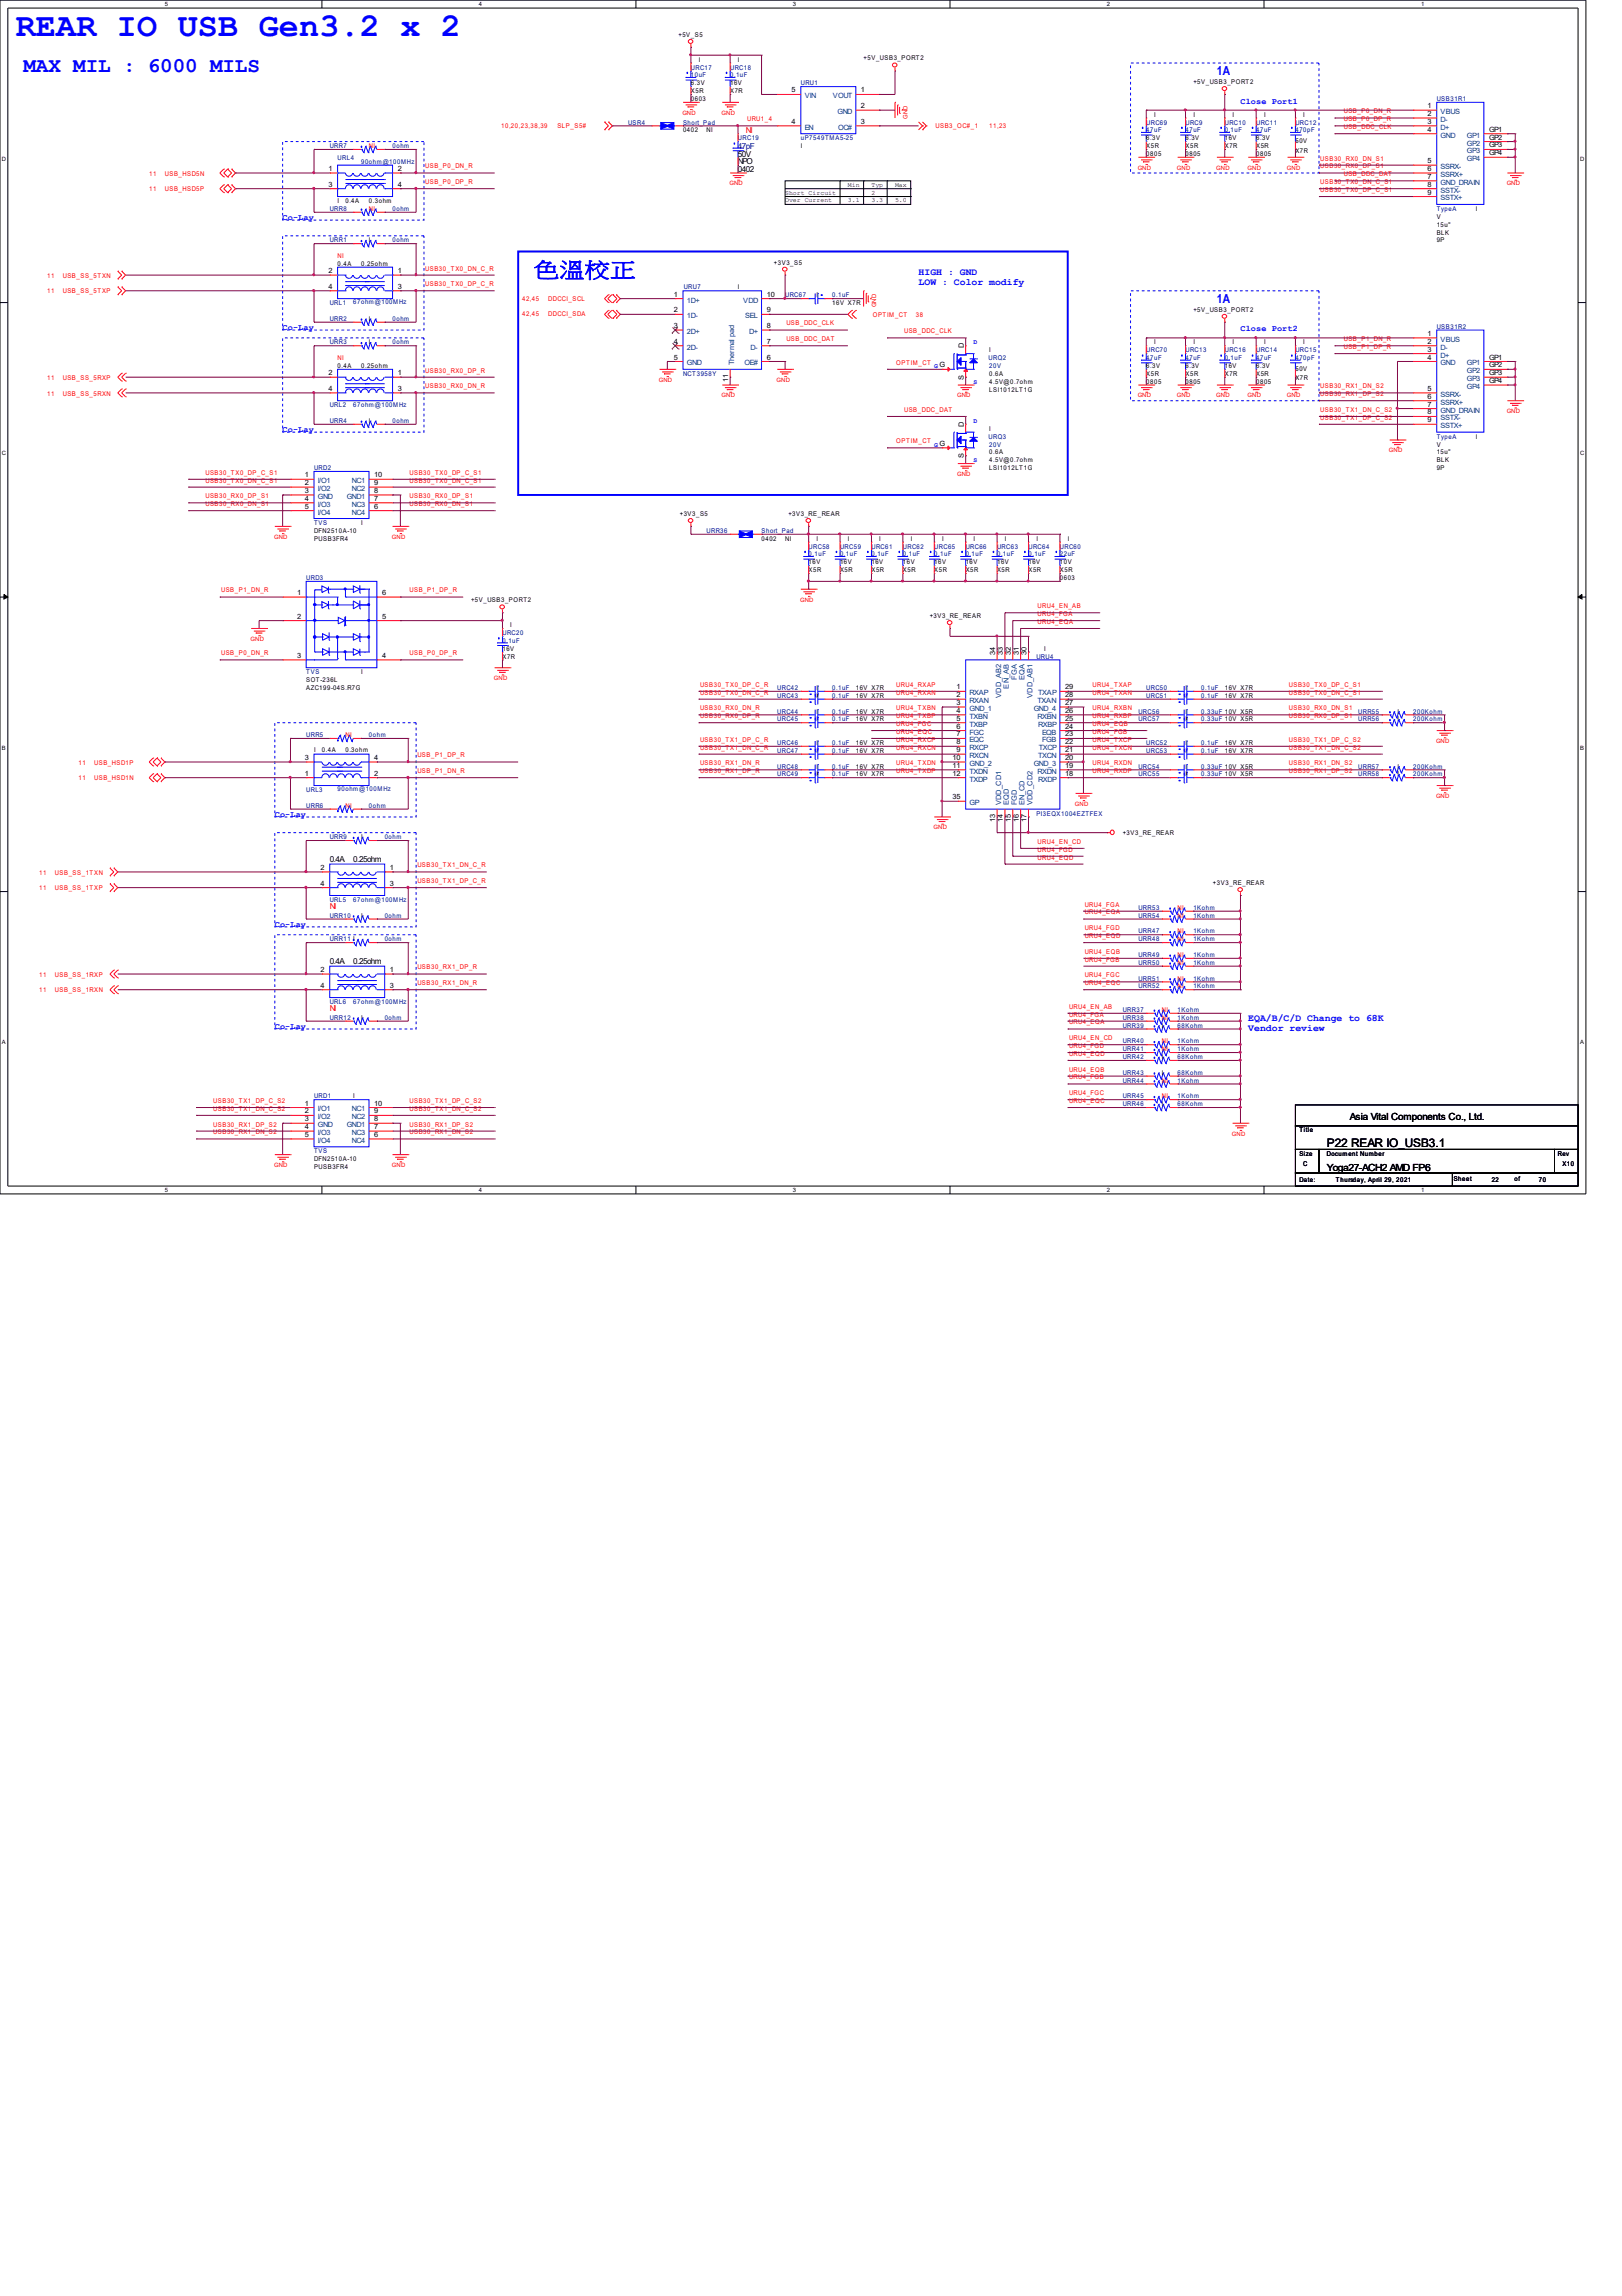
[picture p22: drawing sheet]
<svg xmlns="http://www.w3.org/2000/svg" width="210mm" height="297mm" viewBox="0 0 210 297" stroke-linecap="round" stroke-linejoin="round" font-family="sans-serif">
<defs><g id="words">
<text font-size="4.3" fill="#00f" x="2" y="4.6">REAR IO USB Gen3.2 x 2</text>
<g font-size="2.7" fill="#00f">
<text x="3" y="9.3">MAX MIL : 6000 MILS</text>
<text x="69.1" y="35.8">色溫校正</text>
</g>
<g font-size="1.6" fill="#00f">
<text x="157.5" y="9.8">1A</text>
<text x="157.5" y="39.2">1A</text>
</g>
<text font-size="1.5" x="171.7" y="148.4">P22 REAR IO_USB3.1</text>
<g font-size="1.3" fill="#00f">
<text x="118.9" y="35.6">HIGH : GND</text>
<text x="118.9" y="36.9">LOW : Color modify</text>
<text x="161.5" y="132.1">EQA/B/C/D Change to 68K</text>
<text x="161.5" y="133.4">Vendor review</text>
</g>
<g font-size="1.3">
<text x="174.7" y="144.9">Asia Vital Components Co., Ltd.</text>
<text x="171.7" y="151.5">Yoga27-ACH2 AMD FP6</text>
</g>
<g font-size="1.1" fill="#f00">
<text x="96.5" y="17.2">NI</text>
<text x="42.7" y="117.6">NI</text>
<text x="42.7" y="130.8">NI</text>
</g>
<g font-size="1.1" fill="#00f">
<text x="160.5" y="13.4">Close Port1</text>
<text x="36.6" y="28.5">Co-Lay</text>
<text x="36.6" y="42.7">Co-Lay</text>
<text x="160.5" y="42.9">Close Port2</text>
<text x="36.6" y="55.9">Co-Lay</text>
<text x="35.6" y="105.7">Co-Lay</text>
<text x="35.6" y="119.9">Co-Lay</text>
<text x="35.6" y="133.1">Co-Lay</text>
</g>
<text font-size="1.1" fill="#000080" x="95.5" y="19.2">47pF</text>
<g font-size="1.1">
<text x="95.5" y="20.3">50V</text>
<text x="95.5" y="21.3">NPO</text>
<text x="95.5" y="22.3">0402</text>
<text x="42.7" y="111.5">0.4A</text>
<text x="45.7" y="111.5">0.25ohm</text>
<text x="42.7" y="124.7">0.4A</text>
<text x="45.7" y="124.7">0.25ohm</text>
</g>
<g font-size=".9">
<text x="102.4" y="12">5</text>
<text x="111.4" y="12">1</text>
<text x="102.4" y="16">4</text>
<text x="111.4" y="14">2</text>
<text x="111.4" y="16">3</text>
<text x="184.7" y="14">1</text>
<text x="184.7" y="15">2</text>
<text x="184.7" y="16">3</text>
<text x="184.7" y="17">4</text>
<text x="192.7" y="17">GP1</text>
<text x="42.5" y="22.1">1</text>
<text x="51.5" y="22.1">2</text>
<text x="184.7" y="21.1">5</text>
<text x="184.7" y="22.1">6</text>
<text x="184.7" y="23.1">7</text>
<text x="192.7" y="18.1">GP2</text>
<text x="192.7" y="19.1">GP3</text>
<text x="192.7" y="20.1">GP4</text>
<text x="42.5" y="24.2">3</text>
<text x="51.5" y="24.2">4</text>
<text x="184.7" y="24.2">8</text>
<text x="184.7" y="25.2">9</text>
<text x="42.5" y="35.3">2</text>
<text x="51.5" y="35.3">1</text>
<text x="42.5" y="37.4">4</text>
<text x="51.5" y="37.4">3</text>
<text x="87.2" y="38.4">1</text>
<text x="87.2" y="40.4">2</text>
<text x="99.2" y="40.4">9</text>
<text x="99.2" y="38.4">10</text>
<text x="87.2" y="42.4">3</text>
<text x="87.2" y="44.5">4</text>
<text x="87.2" y="46.5">5</text>
<text x="99.2" y="42.4">8</text>
<text x="99.2" y="44.5">7</text>
<text x="99.2" y="46.5">6</text>
<text x="124.7" y="45.1" transform="rotate(-90 124.7 45.1)">D</text>
<text x="184.7" y="43.5">1</text>
<text x="184.7" y="44.5">2</text>
<text x="184.7" y="45.5">3</text>
<text x="184.7" y="46.5">4</text>
<text x="192.7" y="46.5">GP1</text>
<text x="192.7" y="47.5">GP2</text>
<text x="42.5" y="48.5">2</text>
<text x="42.5" y="50.6">4</text>
<text x="51.5" y="48.5">1</text>
<text x="51.5" y="50.6">3</text>
<text x="94.2" y="49.5" transform="rotate(-90 94.2 49.5)">11</text>
<text x="124.7" y="49.1" transform="rotate(-90 124.7 49.1)">S</text>
<text x="184.7" y="50.6">5</text>
<text x="184.7" y="51.6">6</text>
<text x="184.7" y="52.6">7</text>
<text x="184.7" y="53.6">8</text>
<text x="192.7" y="48.5">GP3</text>
<text x="192.7" y="49.6">GP4</text>
<text x="124.7" y="59.3" transform="rotate(-90 124.7 59.3)">S</text>
<text x="124.7" y="55.2" transform="rotate(-90 124.7 55.2)">D</text>
<text x="184.7" y="54.6">9</text>
<text x="39.5" y="61.8">1</text>
<text x="39.5" y="62.8">2</text>
<text x="39.5" y="63.8">3</text>
<text x="39.5" y="64.8">4</text>
<text x="39.5" y="65.8">5</text>
<text x="48.4" y="63.8">8</text>
<text x="48.4" y="65.8">6</text>
<text x="48.4" y="64.8">7</text>
<text x="48.4" y="62.8">9</text>
<text x="48.4" y="61.8">10</text>
<text x="38.4" y="77">1</text>
<text x="49.4" y="77">6</text>
<text x="38.4" y="80">2</text>
<text x="49.4" y="80">5</text>
<text x="38.4" y="85.1">3</text>
<text x="49.4" y="85.1">4</text>
<text x="123.8" y="89.2">1</text>
<text x="128.8" y="84.7" transform="rotate(-90 128.8 84.7)">34</text>
<text x="129.8" y="84.7" transform="rotate(-90 129.8 84.7)">33</text>
<text x="130.8" y="84.7" transform="rotate(-90 130.8 84.7)">32</text>
<text x="131.8" y="84.7" transform="rotate(-90 131.8 84.7)">31</text>
<text x="132.8" y="84.7" transform="rotate(-90 132.8 84.7)">30</text>
<text x="137.8" y="89.2">29</text>
<text x="123.8" y="90.2">2</text>
<text x="123.8" y="91.2">3</text>
<text x="123.8" y="92.2">4</text>
<text x="123.8" y="93.2">5</text>
<text x="123.8" y="94.3">6</text>
<text x="123.8" y="95.3">7</text>
<text x="137.8" y="92.2">26</text>
<text x="137.8" y="90.2">28</text>
<text x="137.8" y="93.2">25</text>
<text x="137.8" y="95.3">23</text>
<text x="137.8" y="94.3">24</text>
<text x="137.8" y="91.2">27</text>
<text x="39.5" y="100.4">1</text>
<text x="39.5" y="98.3">3</text>
<text x="48.4" y="100.4">2</text>
<text x="48.4" y="98.3">4</text>
<text x="123.3" y="98.3">10</text>
<text x="123.3" y="99.3">11</text>
<text x="123.3" y="100.4">12</text>
<text x="123.8" y="96.3">8</text>
<text x="123.8" y="97.3">9</text>
<text x="137.8" y="99.3">19</text>
<text x="137.8" y="100.4">18</text>
<text x="137.8" y="97.3">21</text>
<text x="137.8" y="96.3">22</text>
<text x="137.8" y="98.3">20</text>
<text x="123.3" y="103.4">35</text>
<text x="128.8" y="106.4" transform="rotate(-90 128.8 106.4)">13</text>
<text x="129.8" y="106.4" transform="rotate(-90 129.8 106.4)">14</text>
<text x="130.8" y="106.4" transform="rotate(-90 130.8 106.4)">15</text>
<text x="131.8" y="106.4" transform="rotate(-90 131.8 106.4)">16</text>
<text x="132.8" y="106.4" transform="rotate(-90 132.8 106.4)">17</text>
<text x="41.5" y="112.6">2</text>
<text x="50.5" y="112.6">1</text>
<text x="41.5" y="114.6">4</text>
<text x="50.5" y="114.6">3</text>
<text x="41.5" y="125.8">2</text>
<text x="50.5" y="125.8">1</text>
<text x="41.5" y="127.8">4</text>
<text x="50.5" y="127.8">3</text>
<text x="39.5" y="143">1</text>
<text x="48.4" y="143">10</text>
<text x="39.5" y="144">2</text>
<text x="39.5" y="145.1">3</text>
<text x="39.5" y="146.1">4</text>
<text x="39.5" y="147.1">5</text>
<text x="48.4" y="145.1">8</text>
<text x="48.4" y="147.1">6</text>
<text x="48.4" y="146.1">7</text>
<text x="48.4" y="144">9</text>
</g>
<g font-size=".9" fill="#004080">
<text x="104.1" y="16.8">EN</text>
<text x="104.1" y="12.7">VIN</text>
<text x="107.8" y="12.7">VOUT</text>
<text x="108.4" y="14.8">GND</text>
<text x="108.5" y="16.8">OC#</text>
<text x="186.4" y="14.8">VBUS</text>
<text x="186.4" y="15.8">D-</text>
<text x="186.4" y="16.8">D+</text>
<text x="186.4" y="17.8">GND</text>
<text x="189.8" y="17.8">GP1</text>
<text x="186.4" y="21.9">SSRX-</text>
<text x="186.4" y="22.9">SSRX+</text>
<text x="186.4" y="23.9">GND_DRAIN</text>
<text x="189.8" y="18.8">GP2</text>
<text x="189.8" y="19.8">GP3</text>
<text x="189.8" y="20.9">GP4</text>
<text x="186.4" y="24.9">SSTX-</text>
<text x="186.4" y="25.9">SSTX+</text>
<text x="88.9" y="39.1">1D+</text>
<text x="88.9" y="41.2">1D-</text>
<text x="96.2" y="39.1">VDD</text>
<text x="96.4" y="41.2">SEL</text>
<text x="88.9" y="43.2">2D+</text>
<text x="88.9" y="45.2">2D-</text>
<text x="88.9" y="47.3">GND</text>
<text x="95" y="47.3" transform="rotate(-90 95 47.3)">Thermal pad</text>
<text x="96.4" y="47.3">OE#</text>
<text x="96.9" y="43.2">D+</text>
<text x="97.1" y="45.2">D-</text>
<text x="186.4" y="44.2">VBUS</text>
<text x="186.4" y="45.2">D-</text>
<text x="186.4" y="46.3">D+</text>
<text x="186.4" y="47.3">GND</text>
<text x="189.8" y="47.3">GP1</text>
<text x="186.4" y="51.3">SSRX-</text>
<text x="186.4" y="52.4">SSRX+</text>
<text x="186.4" y="53.4">GND_DRAIN</text>
<text x="189.8" y="48.3">GP2</text>
<text x="189.8" y="49.3">GP3</text>
<text x="189.8" y="50.3">GP4</text>
<text x="186.4" y="54.4">SSTX-</text>
<text x="186.4" y="55.4">SSTX+</text>
<text x="41.1" y="62.5">I/O1</text>
<text x="41.1" y="63.5">I/O2</text>
<text x="41.1" y="64.5">GND</text>
<text x="41.1" y="65.6">I/O3</text>
<text x="44.9" y="64.5">GND1</text>
<text x="45.6" y="65.6">NC3</text>
<text x="45.6" y="63.5">NC2</text>
<text x="45.6" y="62.5">NC1</text>
<text x="41.1" y="66.6">I/O4</text>
<text x="45.6" y="66.6">NC4</text>
<text x="125.5" y="89.9">RXAP</text>
<text x="130.6" y="89.1" transform="rotate(-90 130.6 89.1)">EN_AB</text>
<text x="131.6" y="87.9" transform="rotate(-90 131.6 87.9)">FGA</text>
<text x="132.6" y="88" transform="rotate(-90 132.6 88)">EQA</text>
<text x="134.4" y="89.9">TXAP</text>
<text x="125.5" y="91">RXAN</text>
<text x="125.5" y="92">GND_1</text>
<text x="125.5" y="93">TXBN</text>
<text x="125.5" y="94">TXBP</text>
<text x="125.5" y="95">FGC</text>
<text x="129.5" y="90.3" transform="rotate(-90 129.5 90.3)">VDD_AB2</text>
<text x="133.6" y="90.3" transform="rotate(-90 133.6 90.3)">VDD_AB1</text>
<text x="133.8" y="92">GND_4</text>
<text x="134.3" y="93">RXBN</text>
<text x="134.3" y="91">TXAN</text>
<text x="134.4" y="94">RXBP</text>
<text x="134.9" y="95">EQB</text>
<text x="125.5" y="96">EQC</text>
<text x="125.5" y="97.1">RXCP</text>
<text x="125.5" y="98.1">RXCN</text>
<text x="125.5" y="99.1">GND_2</text>
<text x="125.5" y="100.1">TXDN</text>
<text x="125.5" y="101.1">TXDP</text>
<text x="133.8" y="99.1">GND_3</text>
<text x="134.3" y="100.1">RXDN</text>
<text x="134.4" y="101.1">RXDP</text>
<text x="134.4" y="98.1">TXCN</text>
<text x="134.5" y="97.1">TXCP</text>
<text x="134.9" y="96">FGB</text>
<text x="125.5" y="104.2">GP</text>
<text x="129.5" y="104.2" transform="rotate(-90 129.5 104.2)">VDD_CD1</text>
<text x="130.6" y="104.2" transform="rotate(-90 130.6 104.2)">EQD</text>
<text x="131.6" y="104.2" transform="rotate(-90 131.6 104.2)">FGD</text>
<text x="132.6" y="104.2" transform="rotate(-90 132.6 104.2)">EN_CD</text>
<text x="133.6" y="104.2" transform="rotate(-90 133.6 104.2)">VDD_CD2</text>
<text x="41.1" y="143.8">I/O1</text>
<text x="45.6" y="143.8">NC1</text>
<text x="41.1" y="144.8">I/O2</text>
<text x="41.1" y="145.8">GND</text>
<text x="41.1" y="146.8">I/O3</text>
<text x="41.1" y="147.9">I/O4</text>
<text x="44.9" y="145.8">GND1</text>
<text x="45.6" y="147.9">NC4</text>
<text x="45.6" y="146.8">NC3</text>
<text x="45.6" y="144.8">NC2</text>
</g>
<g font-size=".8">
<text x="21.3" y=".8">5</text>
<text x="62" y=".8">4</text>
<text x="87.8" y="4.8">+5V_S5</text>
<text x="102.6" y=".8">3</text>
<text x="143.3" y=".8">2</text>
<text x="183.9" y=".8">1</text>
<text x="89.4" y="11">6.3V</text>
<text x="90.4" y="8">I</text>
<text x="94.5" y="11">16V</text>
<text x="95.5" y="8">I</text>
<text x="111.8" y="7.8">+5V_USB3_PORT2</text>
<text x="154.4" y="10.9">+5V_USB3_PORT2</text>
<text x="88.4" y="17.1">0402</text>
<text x="89.4" y="12.1">X5R</text>
<text x="89.4" y="13.1">0603</text>
<text x="91.4" y="17.1">NI</text>
<text x="94.5" y="12.1">X7R</text>
<text x="149.4" y="15.1">I</text>
<text x="154.4" y="15.1">I</text>
<text x="159.5" y="15.1">I</text>
<text x="163.6" y="15.1">I</text>
<text x="168.7" y="15.1">I</text>
<text x=".3" y="20.8">D</text>
<text x="103.6" y="19.2">I</text>
<text x="148.3" y="18.1">6.3V</text>
<text x="148.3" y="19.2">X5R</text>
<text x="148.3" y="20.2">0805</text>
<text x="153.4" y="18.1">6.3V</text>
<text x="153.4" y="19.2">X5R</text>
<text x="153.4" y="20.2">0805</text>
<text x="158.5" y="18.1">16V</text>
<text x="158.5" y="19.2">X7R</text>
<text x="162.6" y="18.1">6.3V</text>
<text x="162.6" y="19.2">X5R</text>
<text x="162.6" y="20.2">0805</text>
<text x="167.6" y="18.5">50V</text>
<text x="167.6" y="19.8">X7R</text>
<text x="204.5" y="20.8">D</text>
<text x="43.7" y="26.3">I</text>
<text x="44.7" y="26.3">0.4A</text>
<text x="47.8" y="26.3">0.3ohm</text>
<text x="101.6" y="26.2">Over Current</text>
<text x="101.6" y="25.2">Short Circuit</text>
<text x="109.7" y="26.2">3.1</text>
<text x="109.7" y="24.2">Min</text>
<text x="112.8" y="24.2">Typ</text>
<text x="112.8" y="26.2">3.3</text>
<text x="112.8" y="25.2">2</text>
<text x="115.8" y="24.2">Max</text>
<text x="115.8" y="26.2">5.0</text>
<text x="185.9" y="28.3">V</text>
<text x="185.9" y="29.3">15u&quot;</text>
<text x="191" y="27.3">I</text>
<text x="43.7" y="34.4">0.4A</text>
<text x="46.7" y="34.4">0.25ohm</text>
<text x="47.8" y="31.4">I</text>
<text x="100.2" y="34.2">+3V3_S5</text>
<text x="185.9" y="30.3">BLK</text>
<text x="185.9" y="31.4">9P</text>
<text x="47.8" y="41.5">I</text>
<text x="95.5" y="37.5">I</text>
<text x="105.7" y="38.5">I</text>
<text x="107.7" y="39.5">16V X7R</text>
<text x="154.4" y="40.3">+5V_USB3_PORT2</text>
<text x="43.7" y="47.6">0.4A</text>
<text x="46.7" y="47.6">0.25ohm</text>
<text x="47.8" y="44.6">I</text>
<text x="128" y="45.6">I</text>
<text x="148.3" y="47.6">6.3V</text>
<text x="149.4" y="44.6">I</text>
<text x="153.4" y="47.6">6.3V</text>
<text x="154.4" y="44.6">I</text>
<text x="158.5" y="47.6">16V</text>
<text x="159.5" y="44.6">I</text>
<text x="162.6" y="47.6">6.3V</text>
<text x="163.6" y="44.6">I</text>
<text x="167.6" y="47.9">50V</text>
<text x="168.7" y="44.6">I</text>
<text x="128" y="48.6">0.6A</text>
<text x="128" y="49.6">4.5V@0.7ohm</text>
<text x="128" y="50.7">LSI1012LT1G</text>
<text x="148.3" y="48.6">X5R</text>
<text x="148.3" y="49.6">0805</text>
<text x="153.4" y="48.6">X5R</text>
<text x="153.4" y="49.6">0805</text>
<text x="158.5" y="48.6">X7R</text>
<text x="162.6" y="48.6">X5R</text>
<text x="162.6" y="49.6">0805</text>
<text x="167.6" y="49.2">X7R</text>
<text x=".3" y="58.9">C</text>
<text x="47.8" y="54.7">I</text>
<text x="128" y="55.7">I</text>
<text x="128" y="58.8">0.6A</text>
<text x="128" y="59.8">4.5V@0.7ohm</text>
<text x="185.9" y="57.8">V</text>
<text x="185.9" y="58.8">15u&quot;</text>
<text x="185.9" y="59.8">BLK</text>
<text x="191" y="56.8">I</text>
<text x="204.5" y="58.9">C</text>
<text x="128" y="60.8">LSI1012LT1G</text>
<text x="185.9" y="60.8">9P</text>
<text x="40.6" y="68.9">DFN2510A-10</text>
<text x="40.6" y="70">PUSB3FR4</text>
<text x="46.7" y="67.9">I</text>
<text x="88" y="66.7">+3V3_S5</text>
<text x="98.6" y="70">0402</text>
<text x="101.6" y="70">NI</text>
<text x="102" y="66.7">+3V3_RE_REAR</text>
<text x="105.7" y="70">I</text>
<text x="109.7" y="70">I</text>
<text x="113.8" y="70">I</text>
<text x="117.9" y="70">I</text>
<text x="121.9" y="70">I</text>
<text x="126" y="70">I</text>
<text x="130" y="70">I</text>
<text x="134.1" y="70">I</text>
<text x="138.2" y="70">I</text>
<text x="61" y="77.9">+5V_USB3_PORT2</text>
<text x="104.6" y="73">16V</text>
<text x="104.6" y="74">X5R</text>
<text x="108.7" y="73">16V</text>
<text x="108.7" y="74">X5R</text>
<text x="112.8" y="73">16V</text>
<text x="112.8" y="74">X5R</text>
<text x="116.8" y="73">16V</text>
<text x="116.8" y="74">X5R</text>
<text x="120.9" y="73">16V</text>
<text x="120.9" y="74">X5R</text>
<text x="125" y="73">16V</text>
<text x="125" y="74">X5R</text>
<text x="129" y="73">16V</text>
<text x="129" y="74">X5R</text>
<text x="133.1" y="73">16V</text>
<text x="133.1" y="74">X5R</text>
<text x="137.2" y="73">10V</text>
<text x="137.2" y="74">X5R</text>
<text x="137.2" y="75">0603</text>
<text x="66" y="81.1">I</text>
<text x="120.3" y="80">+3V3_RE_REAR</text>
<text x="39.6" y="88.3">SOT-236L</text>
<text x="39.6" y="89.3">AZC199-04S.R7G</text>
<text x="46.7" y="87.2">I</text>
<text x="65" y="84.2">16V</text>
<text x="65" y="85.2">X7R</text>
<text x="105.7" y="89.3">I</text>
<text x="110.7" y="89.3">16V X7R</text>
<text x="135.1" y="84.2">I</text>
<text x="153.4" y="89.3">I</text>
<text x="158.5" y="89.3">16V X7R</text>
<text x="105.7" y="93.3">I</text>
<text x="105.7" y="92.3">I</text>
<text x="105.7" y="90.3">I</text>
<text x="110.7" y="93.3">16V X7R</text>
<text x="110.7" y="92.3">16V X7R</text>
<text x="110.7" y="90.3">16V X7R</text>
<text x="153.4" y="90.3">I</text>
<text x="153.4" y="92.3">I</text>
<text x="153.4" y="93.3">I</text>
<text x="158.5" y="90.3">16V X7R</text>
<text x="180.8" y="92.3">I</text>
<text x="180.8" y="93.3">I</text>
<text x=".3" y="97">B</text>
<text x="40.6" y="97.2">I</text>
<text x="41.7" y="97.2">0.4A</text>
<text x="44.7" y="97.2">0.3ohm</text>
<text x="105.7" y="99.4">I</text>
<text x="105.7" y="97.4">I</text>
<text x="105.7" y="96.4">I</text>
<text x="105.7" y="100.4">I</text>
<text x="110.7" y="99.4">16V X7R</text>
<text x="110.7" y="97.4">16V X7R</text>
<text x="110.7" y="96.4">16V X7R</text>
<text x="110.7" y="100.4">16V X7R</text>
<text x="153.4" y="97.4">I</text>
<text x="153.4" y="96.4">I</text>
<text x="153.4" y="99.4">I</text>
<text x="153.4" y="100.4">I</text>
<text x="158.5" y="97.4">16V X7R</text>
<text x="158.5" y="96.4">16V X7R</text>
<text x="180.8" y="99.4">I</text>
<text x="180.8" y="100.4">I</text>
<text x="204.5" y="97">B</text>
<text x="46.7" y="108.6">I</text>
<text x="145.3" y="108.1">+3V3_RE_REAR</text>
<text x="46.7" y="118.7">I</text>
<text x="157" y="114.5">+3V3_RE_REAR</text>
<text x="46.7" y="131.9">I</text>
<text x=".3" y="135.1">A</text>
<text x="150.4" y="133">I</text>
<text x="150.4" y="137">I</text>
<text x="204.5" y="135.1">A</text>
<text x="45.7" y="142.1">I</text>
<text x="150.4" y="139.1">I</text>
<text x="150.4" y="143.1">I</text>
<text x="168.1" y="146.5">Title</text>
<text x="168.1" y="149.5">Size</text>
<text x="171.7" y="149.5">Document Number</text>
<text x="201.6" y="149.5">Rev</text>
<text x="21.3" y="154.2">5</text>
<text x="40.6" y="150.2">DFN2510A-10</text>
<text x="40.6" y="151.2">PUSB3FR4</text>
<text x="62" y="154.2">4</text>
<text x="102.6" y="154.2">3</text>
<text x="143.3" y="154.2">2</text>
<text x="168.1" y="152.9">Date:</text>
<text x="168.7" y="150.9">C</text>
<text x="172.9" y="152.9">Thursday, April 29, 2021</text>
<text x="183.9" y="154.2">1</text>
<text x="188.1" y="152.9">Sheet</text>
<text x="193" y="152.9">22</text>
<text x="196" y="152.9">of</text>
<text x="199.1" y="152.9">70</text>
<text x="202.2" y="150.9">X10</text>
</g>
<g font-size=".8" fill="#000080">
<text x="89.4" y="9">URC17</text>
<text x="89.4" y="10">10uF</text>
<text x="94.5" y="9">URC18</text>
<text x="94.5" y="10">0.1uF</text>
<text x="103.6" y="11">URU1</text>
<text x="81.3" y="16.1">USR4</text>
<text x="88.4" y="16.1">Short_Pad</text>
<text x="148.3" y="16.1">URC69</text>
<text x="148.3" y="17.1">47uF</text>
<text x="153.4" y="16.1">URC9</text>
<text x="153.4" y="17.1">47uF</text>
<text x="158.5" y="16.1">URC10</text>
<text x="158.5" y="17.1">0.1uF</text>
<text x="162.6" y="16.1">URC11</text>
<text x="162.6" y="17.1">47uF</text>
<text x="167.6" y="16.1">URC12</text>
<text x="167.6" y="17.1">470pF</text>
<text x="185.9" y="13.1">USB31R1</text>
<text x="42.7" y="19.2">URR7</text>
<text x="43.7" y="20.7">URL4</text>
<text x="46.7" y="21.2">90ohm@100MHz</text>
<text x="50.8" y="19.2">0ohm</text>
<text x="95.5" y="18.1">URC19</text>
<text x="103.6" y="18.1">uP7549TMA5-25</text>
<text x="42.7" y="27.3">URR8</text>
<text x="50.8" y="27.3">0ohm</text>
<text x="185.9" y="27.3">TypeA</text>
<text x="42.7" y="31.4">URR1</text>
<text x="50.8" y="31.4">0ohm</text>
<text x="42.7" y="41.5">URR2</text>
<text x="42.7" y="39.5">URL1</text>
<text x="45.7" y="39.3">67ohm@100MHz</text>
<text x="50.8" y="41.5">0ohm</text>
<text x="88.5" y="37.4">URU7</text>
<text x="101.6" y="38.5">URC67</text>
<text x="107.7" y="38.5">0.1uF</text>
<text x="42.7" y="44.6">URR3</text>
<text x="50.8" y="44.6">0ohm</text>
<text x="127.9" y="46.6">URQ2</text>
<text x="128" y="47.6">20V</text>
<text x="148.3" y="45.6">URC70</text>
<text x="148.3" y="46.6">47uF</text>
<text x="153.4" y="45.6">URC13</text>
<text x="153.4" y="46.6">47uF</text>
<text x="158.5" y="45.6">URC16</text>
<text x="158.5" y="46.6">0.1uF</text>
<text x="162.6" y="45.6">URC14</text>
<text x="162.6" y="46.6">47uF</text>
<text x="167.6" y="45.6">URC15</text>
<text x="167.6" y="46.6">470pF</text>
<text x="185.9" y="42.5">USB31R2</text>
<text x="42.7" y="52.7">URL2</text>
<text x="45.7" y="52.7">67ohm@100MHz</text>
<text x="88.4" y="48.6">NCT3958Y</text>
<text x="42.7" y="54.7">URR4</text>
<text x="50.8" y="54.7">0ohm</text>
<text x="127.9" y="56.8">URQ3</text>
<text x="128" y="57.8">20V</text>
<text x="185.9" y="56.8">TypeA</text>
<text x="40.6" y="60.8">URD2</text>
<text x="40.6" y="67.9">TVS</text>
<text x="91.4" y="68.9">URR36</text>
<text x="98.6" y="68.9">Short_Pad</text>
<text x="104.6" y="71">URC58</text>
<text x="104.6" y="72">0.1uF</text>
<text x="108.7" y="71">URC59</text>
<text x="108.7" y="72">0.1uF</text>
<text x="112.8" y="71">URC61</text>
<text x="112.8" y="72">0.1uF</text>
<text x="116.8" y="71">URC62</text>
<text x="116.8" y="72">0.1uF</text>
<text x="120.9" y="71">URC65</text>
<text x="120.9" y="72">0.1uF</text>
<text x="125" y="71">URC66</text>
<text x="125" y="72">0.1uF</text>
<text x="129" y="71">URC63</text>
<text x="129" y="72">0.1uF</text>
<text x="133.1" y="71">URC64</text>
<text x="133.1" y="72">0.1uF</text>
<text x="137.2" y="71">URC60</text>
<text x="137.2" y="72">22uF</text>
<text x="39.6" y="75">URD3</text>
<text x="65" y="82.2">URC20</text>
<text x="65" y="83.2">0.1uF</text>
<text x="39.6" y="87.2">TVS</text>
<text x="100.6" y="89.3">URC42</text>
<text x="107.7" y="89.3">0.1uF</text>
<text x="134.1" y="85.2">URU4</text>
<text x="148.3" y="89.3">URC50</text>
<text x="155.4" y="89.3">0.1uF</text>
<text x="39.6" y="95.4">URR5</text>
<text x="47.8" y="95.4">0ohm</text>
<text x="100.6" y="93.3">URC45</text>
<text x="100.6" y="92.3">URC44</text>
<text x="100.6" y="90.3">URC43</text>
<text x="107.7" y="93.3">0.1uF</text>
<text x="107.7" y="92.3">0.1uF</text>
<text x="107.7" y="90.3">0.1uF</text>
<text x="147.3" y="92.3">URC56</text>
<text x="147.3" y="93.3">URC57</text>
<text x="148.3" y="90.3">URC51</text>
<text x="155.4" y="90.3">0.1uF</text>
<text x="155.4" y="92.3">0.33uF 10V X5R</text>
<text x="155.4" y="93.3">0.33uF 10V X5R</text>
<text x="175.8" y="92.3">URR55</text>
<text x="175.8" y="93.3">URR56</text>
<text x="182.9" y="92.3">200Kohm</text>
<text x="182.9" y="93.3">200Kohm</text>
<text x="100.6" y="99.4">URC48</text>
<text x="100.6" y="97.4">URC47</text>
<text x="100.6" y="96.4">URC46</text>
<text x="100.6" y="100.4">URC49</text>
<text x="107.7" y="99.4">0.1uF</text>
<text x="107.7" y="97.4">0.1uF</text>
<text x="107.7" y="96.4">0.1uF</text>
<text x="107.7" y="100.4">0.1uF</text>
<text x="147.3" y="99.4">URC54</text>
<text x="147.3" y="100.4">URC55</text>
<text x="148.3" y="97.4">URC53</text>
<text x="148.3" y="96.4">URC52</text>
<text x="155.4" y="97.4">0.1uF</text>
<text x="155.4" y="96.4">0.1uF</text>
<text x="155.4" y="99.4">0.33uF 10V X5R</text>
<text x="155.4" y="100.4">0.33uF 10V X5R</text>
<text x="175.8" y="99.4">URR57</text>
<text x="175.8" y="100.4">URR58</text>
<text x="182.9" y="99.4">200Kohm</text>
<text x="182.9" y="100.4">200Kohm</text>
<text x="39.6" y="104.5">URR6</text>
<text x="39.6" y="102.5">URL3</text>
<text x="43.7" y="102.3">90ohm@100MHz</text>
<text x="47.8" y="104.5">0ohm</text>
<text x="134.1" y="105.5">PI3EQX1004EZTFEX</text>
<text x="42.7" y="108.6">URR9</text>
<text x="49.8" y="108.6">0ohm</text>
<text x="42.7" y="116.7">URL5</text>
<text x="42.7" y="118.7">URR10</text>
<text x="45.7" y="116.7">67ohm@100MHz</text>
<text x="49.8" y="118.7">0ohm</text>
<text x="147.3" y="117.7">URR53</text>
<text x="147.3" y="118.7">URR54</text>
<text x="154.4" y="117.7">1Kohm</text>
<text x="154.4" y="118.7">1Kohm</text>
<text x="42.7" y="121.8">URR11 I</text>
<text x="49.8" y="121.8">0ohm</text>
<text x="147.3" y="120.8">URR47</text>
<text x="147.3" y="121.8">URR48</text>
<text x="147.3" y="123.8">URR49</text>
<text x="147.3" y="124.8">URR50</text>
<text x="154.4" y="120.8">1Kohm</text>
<text x="154.4" y="121.8">1Kohm</text>
<text x="154.4" y="123.8">1Kohm</text>
<text x="154.4" y="124.8">1Kohm</text>
<text x="42.7" y="129.9">URL6</text>
<text x="42.7" y="131.9">URR12</text>
<text x="45.7" y="129.9">67ohm@100MHz</text>
<text x="49.8" y="131.9">0ohm</text>
<text x="145.3" y="131.9">URR38</text>
<text x="145.3" y="130.9">URR37</text>
<text x="147.3" y="127.9">URR52</text>
<text x="147.3" y="126.9">URR51</text>
<text x="152.4" y="131.9">1Kohm</text>
<text x="152.4" y="130.9">1Kohm</text>
<text x="154.4" y="127.9">1Kohm</text>
<text x="154.4" y="126.9">1Kohm</text>
<text x="145.3" y="133">URR39</text>
<text x="145.3" y="137">URR42</text>
<text x="145.3" y="135">URR40</text>
<text x="145.3" y="136">URR41</text>
<text x="152.4" y="133">68Kohm</text>
<text x="152.4" y="137">68Kohm</text>
<text x="152.4" y="135">1Kohm</text>
<text x="152.4" y="136">1Kohm</text>
<text x="40.6" y="142.1">URD1</text>
<text x="145.3" y="140.1">URR44</text>
<text x="145.3" y="139.1">URR43</text>
<text x="145.3" y="143.1">URR46</text>
<text x="145.3" y="142.1">URR45</text>
<text x="152.4" y="140.1">1Kohm</text>
<text x="152.4" y="139.1">68Kohm</text>
<text x="152.4" y="143.1">68Kohm</text>
<text x="152.4" y="142.1">1Kohm</text>
<text x="40.6" y="149.2">TVS</text>
</g>
<g font-size=".8" fill="#f00">
<text x="64.9" y="16.6">10,20,23,38,39</text>
<text x="72.1" y="16.6">SLP_S5#</text>
<text x="88.3" y="14.8">GND</text>
<text x="93.4" y="14.8">GND</text>
<text x="96.7" y="15.7">URU1_4</text>
<text x="117.4" y="15.4" transform="rotate(-90 117.4 15.4)">GND</text>
<text x="121.1" y="16.6">USB3_OC#_1</text>
<text x="128" y="16.6">11,23</text>
<text x="173.9" y="14.7">USB_P0_DN_R</text>
<text x="173.9" y="15.7">USB_P0_DP_R</text>
<text x="173.9" y="16.7">USB_DDC_CLK</text>
<text x="19.3" y="22.7">11</text>
<text x="21.3" y="22.7">USB_HSD5N</text>
<text x="47.8" y="19.2">NI</text>
<text x="55" y="23.8">USB_P0_DP_R</text>
<text x="55" y="21.8">USB_P0_DN_R</text>
<text x="94.4" y="24">GND</text>
<text x="147.2" y="22">GND</text>
<text x="152.3" y="22">GND</text>
<text x="157.4" y="22">GND</text>
<text x="161.5" y="22">GND</text>
<text x="166.5" y="22">GND</text>
<text x="170.9" y="23.8">USB30_TX0_DN_C_S1</text>
<text x="170.9" y="21.8">USB30_RX0_DP_S1</text>
<text x="170.9" y="20.8">USB30_RX0_DN_S1</text>
<text x="173.9" y="22.8">USB_DDC_DAT</text>
<text x="195" y="24">GND</text>
<text x="19.3" y="24.8">11</text>
<text x="21.3" y="24.8">USB_HSD5P</text>
<text x="47.8" y="27.3">NI</text>
<text x="170.9" y="24.8">USB30_TX0_DP_C_S1</text>
<text x="6.1" y="35.9">11</text>
<text x="8.1" y="35.9">USB_SS_5TXN</text>
<text x="43.7" y="33.4">NI</text>
<text x="55" y="35">USB30_TX0_DN_C_R</text>
<text x="6.1" y="38">11</text>
<text x="8.1" y="38">USB_SS_5TXP</text>
<text x="55" y="37">USB30_TX0_DP_C_R</text>
<text x="67.6" y="40.9">42,45</text>
<text x="67.6" y="38.9">42,45</text>
<text x="71" y="40.9">DDCCI_SDA</text>
<text x="71" y="38.9">DDCCI_SCL</text>
<text x="112.9" y="41">OPTIM_CT</text>
<text x="113.4" y="39.7" transform="rotate(-90 113.4 39.7)">GND</text>
<text x="118.5" y="41">38</text>
<text x="43.7" y="46.6">NI</text>
<text x="101.8" y="42.1">USB_DDC_CLK</text>
<text x="101.8" y="44.1">USB_DDC_DAT</text>
<text x="116" y="47.2">OPTIM_CT</text>
<text x="117" y="43.1">USB_DDC_CLK</text>
<text x="173.9" y="44.1">USB_P1_DN_R</text>
<text x="173.9" y="45.2">USB_P1_DP_R</text>
<text x="6.1" y="49.1">11</text>
<text x="6.1" y="51.2">11</text>
<text x="8.1" y="49.1">USB_SS_5RXP</text>
<text x="8.1" y="51.2">USB_SS_5RXN</text>
<text x="55" y="48.2">USB30_RX0_DP_R</text>
<text x="55" y="50.2">USB30_RX0_DN_R</text>
<text x="85.3" y="49.4">GND</text>
<text x="93.4" y="51.4">GND</text>
<text x="100.5" y="49.4">GND</text>
<text x="117" y="53.3">USB_DDC_DAT</text>
<text x="123.9" y="51.4">GND</text>
<text x="147.2" y="51.4">GND</text>
<text x="152.3" y="51.4">GND</text>
<text x="157.4" y="51.4">GND</text>
<text x="161.5" y="51.4">GND</text>
<text x="166.5" y="51.4">GND</text>
<text x="170.9" y="53.3">USB30_TX1_DN_C_S2</text>
<text x="170.9" y="51.3">USB30_RX1_DP_S2</text>
<text x="170.9" y="50.2">USB30_RX1_DN_S2</text>
<text x="195" y="53.5">GND</text>
<text x="116" y="57.3">OPTIM_CT</text>
<text x="170.9" y="54.3">USB30_TX1_DP_C_S2</text>
<text x="179.7" y="58.5">GND</text>
<text x="26.6" y="62.4">USB30_TX0_DN_C_S1</text>
<text x="26.6" y="61.4">USB30_TX0_DP_C_S1</text>
<text x="26.6" y="65.5">USB30_RX0_DN_S1</text>
<text x="26.6" y="64.5">USB30_RX0_DP_S1</text>
<text x="53" y="62.4">USB30_TX0_DN_C_S1</text>
<text x="53" y="61.4">USB30_TX0_DP_C_S1</text>
<text x="53" y="65.5">USB30_RX0_DN_S1</text>
<text x="53" y="64.5">USB30_RX0_DP_S1</text>
<text x="123.9" y="61.6">GND</text>
<text x="35.5" y="69.7">GND</text>
<text x="50.7" y="69.7">GND</text>
<text x="28.6" y="76.7">USB_P1_DN_R</text>
<text x="53" y="76.7">USB_P1_DP_R</text>
<text x="103.5" y="77.8">GND</text>
<text x="32.4" y="82.9">GND</text>
<text x="134.3" y="80.7">URU4_EQA</text>
<text x="134.3" y="79.7">URU4_FGA</text>
<text x="134.3" y="78.7">URU4_EN_AB</text>
<text x="28.6" y="84.8">USB_P0_DN_R</text>
<text x="53" y="84.8">USB_P0_DP_R</text>
<text x="63.9" y="88">GND</text>
<text x="90.6" y="88.8">USB30_TX0_DP_C_R</text>
<text x="90.6" y="89.9">USB30_TX0_DN_C_R</text>
<text x="116" y="88.8">URU4_RXAP</text>
<text x="116" y="89.9">URU4_RXAN</text>
<text x="141.4" y="88.8">URU4_TXAP</text>
<text x="141.4" y="89.9">URU4_TXAN</text>
<text x="166.8" y="88.8">USB30_TX0_DP_C_S1</text>
<text x="166.8" y="89.9">USB30_TX0_DN_C_S1</text>
<text x="44.7" y="95.4">NI</text>
<text x="90.6" y="92.9">USB30_RX0_DP_R</text>
<text x="90.6" y="91.9">USB30_RX0_DN_R</text>
<text x="90.6" y="96">USB30_TX1_DP_C_R</text>
<text x="116" y="91.9">URU4_TXBN</text>
<text x="116" y="92.9">URU4_TXBP</text>
<text x="116" y="96">URU4_RXCP</text>
<text x="116" y="93.9">URU4_FGC</text>
<text x="116" y="94.9">URU4_EQC</text>
<text x="141.4" y="91.9">URU4_RXBN</text>
<text x="141.4" y="92.9">URU4_RXBP</text>
<text x="141.4" y="96">URU4_TXCP</text>
<text x="141.4" y="93.9">URU4_EQB</text>
<text x="141.4" y="94.9">URU4_FGB</text>
<text x="166.8" y="91.9">USB30_RX0_DN_S1</text>
<text x="166.8" y="92.9">USB30_RX0_DP_S1</text>
<text x="166.8" y="96">USB30_TX1_DP_C_S2</text>
<text x="10.2" y="98.9">11</text>
<text x="10.2" y="101">11</text>
<text x="12.2" y="98.9">USB_HSD1P</text>
<text x="12.2" y="101">USB_HSD1N</text>
<text x="54" y="98">USB_P1_DP_R</text>
<text x="54" y="100">USB_P1_DN_R</text>
<text x="90.6" y="100">USB30_RX1_DP_R</text>
<text x="90.6" y="99">USB30_RX1_DN_R</text>
<text x="90.6" y="97">USB30_TX1_DN_C_R</text>
<text x="116" y="97">URU4_RXCN</text>
<text x="116" y="99">URU4_TXDN</text>
<text x="116" y="100">URU4_TXDP</text>
<text x="141.4" y="97">URU4_TXCN</text>
<text x="141.4" y="99">URU4_RXDN</text>
<text x="141.4" y="100">URU4_RXDP</text>
<text x="166.8" y="97">USB30_TX1_DN_C_S2</text>
<text x="166.8" y="99">USB30_RX1_DN_S2</text>
<text x="166.8" y="100">USB30_RX1_DP_S2</text>
<text x="185.8" y="96.1">GND</text>
<text x="44.7" y="104.5">NI</text>
<text x="120.8" y="107.3">GND</text>
<text x="139.1" y="104.3">GND</text>
<text x="185.8" y="103.2">GND</text>
<text x="5.1" y="113.1">11</text>
<text x="7.1" y="113.1">USB_SS_1TXN</text>
<text x="54" y="112.2">USB30_TX1_DN_C_R</text>
<text x="134.3" y="111.2">URU4_EQD</text>
<text x="134.3" y="110.2">URU4_FGD</text>
<text x="134.3" y="109.2">URU4_EN_CD</text>
<text x="5.1" y="115.2">11</text>
<text x="7.1" y="115.2">USB_SS_1TXP</text>
<text x="54" y="114.2">USB30_TX1_DP_C_R</text>
<text x="140.4" y="118.3">URU4_EQA</text>
<text x="140.4" y="117.3">URU4_FGA</text>
<text x="152.4" y="117.7">NI</text>
<text x="152.4" y="118.7">NI</text>
<text x="54" y="125.4">USB30_RX1_DP_R</text>
<text x="140.4" y="121.4">URU4_EQD</text>
<text x="140.4" y="120.3">URU4_FGD</text>
<text x="140.4" y="123.4">URU4_EQB</text>
<text x="140.4" y="124.4">URU4_FGB</text>
<text x="152.4" y="120.8">NI</text>
<text x="152.4" y="121.8">NI</text>
<text x="152.4" y="123.8">NI</text>
<text x="152.4" y="124.8">NI</text>
<text x="5.1" y="126.4">11</text>
<text x="5.1" y="128.4">11</text>
<text x="7.1" y="126.4">USB_SS_1RXP</text>
<text x="7.1" y="128.4">USB_SS_1RXN</text>
<text x="54" y="127.5">USB30_RX1_DN_R</text>
<text x="138.3" y="131.5">URU4_FGA</text>
<text x="138.3" y="130.5">URU4_EN_AB</text>
<text x="140.4" y="126.4">URU4_FGC</text>
<text x="140.4" y="127.5">URU4_EQC</text>
<text x="150.4" y="131.9">NI</text>
<text x="150.4" y="130.9">NI</text>
<text x="152.4" y="127.9">NI</text>
<text x="152.4" y="126.9">NI</text>
<text x="138.3" y="132.5">URU4_EQA</text>
<text x="138.3" y="136.6">URU4_EQD</text>
<text x="138.3" y="135.6">URU4_FGD</text>
<text x="138.3" y="134.6">URU4_EN_CD</text>
<text x="150.4" y="135">NI</text>
<text x="150.4" y="136">NI</text>
<text x="27.6" y="143.7">USB30_TX1_DN_C_S2</text>
<text x="27.6" y="142.7">USB30_TX1_DP_C_S2</text>
<text x="53" y="143.7">USB30_TX1_DN_C_S2</text>
<text x="53" y="142.7">USB30_TX1_DP_C_S2</text>
<text x="138.3" y="138.6">URU4_EQB</text>
<text x="138.3" y="139.6">URU4_FGB</text>
<text x="138.3" y="141.7">URU4_FGC</text>
<text x="138.3" y="142.7">URU4_EQC</text>
<text x="150.4" y="140.1">NI</text>
<text x="150.4" y="142.1">NI</text>
<text x="27.6" y="146.8">USB30_RX1_DN_S2</text>
<text x="27.6" y="145.7">USB30_RX1_DP_S2</text>
<text x="53" y="146.8">USB30_RX1_DN_S2</text>
<text x="53" y="145.7">USB30_RX1_DP_S2</text>
<text x="159.4" y="146.9">GND</text>
<text x="35.5" y="151">GND</text>
<text x="50.7" y="151">GND</text>
</g>
<g font-size=".8" fill="#00f">
<text x="120.9" y="47.6">G G</text>
<text x="126" y="44.6">D</text>
<text x="126" y="49.6">S</text>
<text x="120.9" y="57.8">G G</text>
<text x="126" y="54.7">D</text>
<text x="126" y="59.8">S</text>
</g>
</g></defs>
<path d="M0 0h205.2v154.5h-205.2zM1 1h203.2v152.4h-203.2z" fill="none" stroke="#000" stroke-width=".13"/>
<g fill="#fff">
<path d="M21.3 .1h.3v.8h-.3z"/>
<path d="M21.3 153.5h.3v.8h-.3z"/>
</g>
<path d="M41.7 0v1M41.7 153.4v1.1" fill="none" stroke="#000" stroke-width=".13"/>
<g fill="#fff">
<path d="M62 .1h.2v.8h-.2z"/>
<path d="M62 153.5h.2v.8h-.2z"/>
</g>
<path d="M82.3 0v1M82.3 153.4v1.1" fill="none" stroke="#000" stroke-width=".13"/>
<g fill="#fff">
<path d="M102.6 .1h.3v.8h-.3z"/>
<path d="M102.6 153.5h.3v.8h-.3z"/>
</g>
<path d="M122.9 0v1M122.9 153.4v1.1" fill="none" stroke="#000" stroke-width=".13"/>
<g fill="#fff">
<path d="M143.3 .1h.2v.8h-.2z"/>
<path d="M143.3 153.5h.2v.8h-.2z"/>
</g>
<path d="M163.6 0v1M163.6 153.4v1.1" fill="none" stroke="#000" stroke-width=".13"/>
<g fill="#fff">
<path d="M183.9 .1h.2v.8h-.2z"/>
<path d="M183.9 153.5h.2v.8h-.2z"/>
<path d="M.3 20.1h.4v.8h-.4z"/>
<path d="M204.5 20.1h.4v.8h-.4z"/>
<path d="M.3 58.2h.4v.8h-.4z"/>
<path d="M204.5 58.2h.4v.8h-.4z"/>
</g>
<path d="M0 39.1h1M204.2 39.1h1" fill="none" stroke="#000" stroke-width=".13"/>
<g fill="#fff">
<path d="M.3 96.3h.3v.8h-.3z"/>
<path d="M204.5 96.3h.3v.8h-.3z"/>
</g>
<path d="M0 77.2h1M204.2 77.2h1" fill="none" stroke="#000" stroke-width=".13"/>
<path d="M.5 76.9l.5 .3-.5 .3zM204.2 77.2l.5-.3v.6z" fill="#000" stroke="#000" stroke-width=".13"/>
<g fill="#fff">
<path d="M.3 134.4h.3v.8h-.3z"/>
<path d="M204.5 134.4h.3v.8h-.3z"/>
</g>
<g fill="none" stroke="#000" stroke-width=".13">
<path d="M101.6 23.4h16.3v3h-16.3zM101.6 24.4h16.3M101.6 25.4h16.3M108.7 23.4h.1M108.7 23.4v3M111.8 23.4h.1M111.8 23.4v3M114.8 23.4h.1M114.8 23.4v3M117.9 24.4h.1M117.9 25.4h.1M0 115.3h1"/>
<path d="M204.2 115.3h1M167.6 151.8h20.4v1.6h-20.4zM167.6 148.7h3.1v3.1h-3.1zM167.6 142.9h36.6v2.8h-36.6zM167.6 145.7h36.6v3h-36.6zM170.7 148.7h30.5v3.1h-30.5zM188 151.8h16.2v1.6h-16.2zM201.2 148.7h3v3.1h-3z"/>
</g>
<path d="M36.6 18.3h18.3v10.2h-18.3zM146.3 8.2h24.4v14.2h-24.4zM36.6 30.5h18.3v12.2h-18.3zM146.3 37.6h24.4v14.2h-24.4zM36.6 43.7h18.3v12.2h-18.3zM35.6 93.5h18.2v12.2h-18.2zM35.6 107.7h18.2v12.2h-18.2zM35.6 120.9h18.2v12.2h-18.2z" fill="none" stroke="#00f" stroke-width=".13" stroke-dasharray=".4 .4 .4 .4 .4 .4 .4 .4" stroke-linecap="butt"/>
<path d="M67.1 32.5h71.1v31.5h-71.1z" fill="none" stroke="#00f" stroke-width=".25"/>
<g fill="none" stroke="#f00" stroke-width=".13">
<path d="M45.7 19.3h1M45.7 19.3h.1M48.8 19.3h1M49.8 19.3h.1M78.2 15.8h.1M78.2 16.8h.1M78.2 15.8l.5 .5-.5 .5M78.7 16.8h.1M78.7 15.8h.1M78.7 15.8l.5 .5-.5 .5M84.3 16.3h.1M84.3 16.3h1"/>
<path d="M87.4 16.3h1M88.4 16.3h.1M88.4 13.2h2M88.7 13.6h1.4M89 13.8h.8M89 13.8h.1M89.3 14.2h.2M89.4 6.1h.1M89.4 8.2h.1M89.4 12.2h.1M89.4 5.7v.4M89.4 8.2v1"/>
<path d="M89.4 11.2v1M89.5 14.2h.1M90.1 13.6h.1M90.4 13.2h.1M93.5 13.2h2M93.8 13.6h1.4M94.1 13.8h.8M94.1 13.8h.1M94.4 14.2h.2M94.5 8.2h.1M94.5 12.2h.1M94.5 8.2v1"/>
<path d="M94.5 11.2v1M94.6 14.2h.1M95.2 13.6h.1M95.5 13.2h.1M95.5 17.3h.1M95.5 17.3v1M100.6 16.3h.1M100.6 12.2h.1M100.6 12.2h3M100.6 16.3h3M110.7 12.2h3.1M110.7 14.3h3.1"/>
<path d="M110.7 16.3h3.1M113.8 12.2h.1M113.8 14.3h.1M113.8 16.3h.1M115.8 9.2h.1M115.8 13.2h.1M115.8 8.7v.5M115.8 13.2v2.1M116.2 13.6h.1M116.2 13.6v1.3M116.4 14.7h.1M116.4 13.8v.9"/>
<path d="M116.8 14.2h.1M116.8 14.2v.1M118.9 15.8l.5 .5M119.4 16.3l-.5 .5M119.4 16.3h.1M119.4 16.8h.1M119.4 15.8l.5 .5M119.9 16.3h.1M119.9 16.3l-.5 .5M148.3 15.3h.1M148.3 19.3h.1M148.3 15.3v1"/>
<path d="M148.3 18.3v1M153.4 15.3h.1M153.4 19.3h.1M153.4 15.3v1M153.4 18.3v1M158.5 12.2h.1M158.5 15.3h.1M158.5 19.3h.1M158.5 11.8v.4M158.5 15.3v1M158.5 18.3v1M162.6 15.3h.1"/>
<path d="M162.6 19.3h.1M162.6 15.3v1M162.6 18.3v1M167.6 15.3h.1M167.6 19.3h.1M167.6 15.3v1M167.6 18.3v1M182.9 14.3h3M182.9 16.3h3M182.9 15.3h3M182.9 17.3h3M182.9 14.3h.1"/>
<path d="M182.9 15.3h.1M182.9 16.3h.1M182.9 17.3h.1M192 17.3h3.1M192 18.3h3.1M192 19.3h3.1M195.1 17.3h.1M195.1 18.3h.1M195.1 19.3h.1M15.2 35.1l.5 .5-.5 .5M15.2 37.1l.5 .5-.5 .5M15.2 37.1h.1"/>
<path d="M15.2 38.1h.1M15.2 35.1h.1M15.2 36.1h.1M15.7 38.1h.1M15.7 37.1h.1M15.7 36.1h.1M15.7 35.1h.1M15.7 37.1l.6 .5-.6 .5M15.7 35.1l.6 .5-.6 .5M29 23.9l-.6 .5 .6 .5M29 21.9l-.6 .5 .6 .5M29 22.9h.1"/>
<path d="M29 21.9h.1M29 24.9h.1M29 23.9h.1M29.5 21.9l.5 .5-.5 .5M29.5 23.9l.5 .5-.5 .5M29.5 21.9h.1M29.5 22.9h.1M29.5 23.9h.1M29.5 24.9h.1M29.5 21.9l-.5 .5 .5 .5M29.5 23.9l-.5 .5 .5 .5M30 21.9h.1"/>
<path d="M30 22.9h.1M30 23.9h.1M30 24.9h.1M30 21.9l.5 .5-.5 .5M30 23.9l.5 .5-.5 .5M42.7 22.4h1M42.7 24.4h1M42.7 35.6h1M42.7 37.6h1M42.7 22.4h.1M42.7 24.4h.1M42.7 35.6h.1"/>
<path d="M42.7 37.6h.1M45.7 31.5h1M45.7 27.5h1M45.7 31.5h.1M45.7 27.5h.1M48.8 31.5h1M48.8 27.5h1M49.8 31.5h.1M49.8 27.5h.1M50.8 22.4h1M50.8 24.4h1M50.8 35.6h1"/>
<path d="M50.8 37.6h1M51.8 22.4h.1M51.8 24.4h.1M51.8 35.6h.1M51.8 37.6h.1M78.7 38.1l-.5 .5 .5 .5M78.7 39.1h.1M78.7 38.1h.1M79.2 38.1h.1M79.2 39.1h.1M79.2 38.1l-.5 .5 .5 .5M79.3 38.1h.1"/>
<path d="M79.3 39.1h.1M79.3 38.1l.5 .5-.5 .5M79.8 39.1h.1M79.8 38.1h.1M79.8 38.1l.5 .5-.5 .5M87.4 38.6h.1M87.4 38.6h1M94.5 22.4h2M94.8 22.7h1.4M95.1 23h.1M95.1 23h.8M95.4 23.3h.2"/>
<path d="M95.5 21.4h.1M95.5 20.3v1.1M95.6 23.3h.1M96.2 22.7h.1M96.5 22.4h.1M98.6 38.6h1M99.6 38.6h.1M101.6 35.6h.1M101.6 35.2v.4M103.6 38.6h.1M103.6 38.6h1M106.7 38.6h1"/>
<path d="M107.7 38.6h.1M111.8 37.6h.1M111.8 37.6v2.1M112.1 38h.1M112.1 38v1.3M112.4 39.1h.1M112.4 38.2v.9M112.7 38.6h.1M112.7 38.6v.1M147.3 20.3h2.1M147.7 20.7h1.3M147.9 20.9h.9"/>
<path d="M147.9 20.9h.1M148.3 21.3h.1M148.4 21.3h.1M149 20.7h.1M149.4 20.3h.1M152.4 20.3h2M152.7 20.7h1.4M153 20.9h.8M153 20.9h.1M153.3 21.3h.2M153.5 21.3h.1M154.1 20.7h.1"/>
<path d="M154.4 20.3h.1M157.5 20.3h2M157.8 20.7h1.4M158.1 20.9h.1M158.1 20.9h.8M158.4 21.3h.2M158.6 21.3h.1M159.2 20.7h.1M159.5 20.3h.1M161.5 20.3h2.1M161.9 20.7h1.3M162.1 20.9h.9"/>
<path d="M162.1 20.9h.1M162.5 21.3h.1M162.6 21.3h.1M163.2 20.7h.1M163.6 20.3h.1M166.6 20.3h2.1M167 20.7h1.3M167.2 20.9h.9M167.2 20.9h.1M167.6 21.3h.1M167.7 21.3h.1M168.3 20.7h.1"/>
<path d="M168.7 20.3h.1M182.9 22.4h3M182.9 21.4h3M182.9 23.4h3M182.9 24.4h3M182.9 25.4h3M182.9 21.4h.1M182.9 22.4h.1M182.9 23.4h.1M182.9 24.4h.1M182.9 25.4h.1M192 20.3h3.1"/>
<path d="M195.1 20.3h.1M195.1 22.4h2M195.4 22.7h1.4M195.7 23h.8M195.7 23h.1M196 23.3h.2M196.2 23.3h.1M196.8 22.7h.1M197.1 22.4h.1M15.7 48.3h.1M15.7 49.3h.1M15.7 50.3h.1"/>
<path d="M15.7 51.3h.1M15.7 48.3l-.5 .5 .5 .5M15.7 50.3l-.5 .5 .5 .5M16.3 48.3l-.6 .5 .6 .5M16.3 50.3l-.6 .5 .6 .5M16.3 48.3h.1M16.3 49.3h.1M16.3 50.3h.1M16.3 51.3h.1M42.7 50.8h1M42.7 48.8h1M42.7 48.8h.1"/>
<path d="M42.7 50.8h.1M45.7 54.9h1M45.7 41.7h1M45.7 44.7h1M45.7 54.9h.1M45.7 41.7h.1M45.7 44.7h.1M48.8 54.9h1M48.8 41.7h1M48.8 44.7h1M49.8 54.9h.1M49.8 41.7h.1"/>
<path d="M49.8 44.7h.1M50.8 50.8h1M50.8 48.8h1M51.8 48.8h.1M51.8 50.8h.1M78.7 40.2l-.5 .5 .5 .5M78.7 41.2h.1M78.7 40.2h.1M79.2 40.2h.1M79.2 41.2h.1M79.2 40.2l-.5 .5 .5 .5M79.3 40.2h.1"/>
<path d="M79.3 41.2h.1M79.3 40.2l.5 .5-.5 .5M79.8 41.2h.1M79.8 40.2h.1M79.8 40.2l.5 .5-.5 .5M85.3 47.8h2.1M85.7 48.1h1.3M85.9 48.4h.9M85.9 48.4h.1M86.3 48.7h.1M86.4 48.7h.1M87 48.1h.1"/>
<path d="M87.4 47.8h.1M87.4 40.7h.1M87.4 42.7h.1M87.4 44.7h.1M87.4 46.8h.1M87.4 40.7h1M87.4 42.7h1M87.4 44.7h1M87.4 46.8h1M93.5 49.8h2M93.8 50.2h1.4M94.1 50.4h.8"/>
<path d="M94.1 50.4h.1M94.4 50.7h.2M94.5 48.8h.1M94.5 47.8v1M94.6 50.7h.1M95.2 50.2h.1M95.5 49.8h.1M98.6 40.7h1M98.6 42.7h1M98.6 44.7h1M98.6 46.8h1M99.6 46.8h.1"/>
<path d="M99.6 44.7h.1M99.6 42.7h.1M99.6 40.7h.1M100.6 47.8h2M100.9 48.1h1.4M101.2 48.4h.1M101.2 48.4h.8M101.5 48.7h.2M101.7 48.7h.1M102.3 48.1h.1M102.6 47.8h.1M110.2 40.2l-.5 .5 .5 .5"/>
<path d="M110.2 41.2h.1M110.2 40.2h.1M110.7 40.2l-.5 .5 .5 .5M110.7 40.2h.1M110.7 41.2h.1M121.9 57.9h.1M121.9 47.8h.1M121.9 47.8h1M121.9 57.9h1M124 49.8h2M124 60h2M124.3 50.2h1.3"/>
<path d="M124.5 50.4h.9M124.5 50.4h.1M124.9 50.7h.2M125 54.9h.1M125 59h.1M125 44.7h.1M125 48.8h.1M125 44.7v1M125 47.8v1M125 54.9v1M125 57.9v1.1M125.1 50.7h.1"/>
<path d="M125.6 50.2h.1M126 49.8h.1M126 60h.1M147.3 49.8h2.1M147.7 50.2h1.3M147.9 50.4h.9M147.9 50.4h.1M148.3 50.7h.1M148.3 44.7h.1M148.3 48.8h.1M148.3 44.7v1M148.3 47.8v1"/>
<path d="M148.4 50.7h.1M149 50.2h.1M149.4 49.8h.1M152.4 49.8h2M152.7 50.2h1.4M153 50.4h.8M153 50.4h.1M153.3 50.7h.2M153.4 44.7h.1M153.4 48.8h.1M153.4 44.7v1M153.4 47.8v1"/>
<path d="M153.5 50.7h.1M154.1 50.2h.1M154.4 49.8h.1M157.5 49.8h2M157.8 50.2h1.4M158.1 50.4h.1M158.1 50.4h.8M158.4 50.7h.2M158.5 41.7h.1M158.5 44.7h.1M158.5 48.8h.1M158.5 41.3v.4"/>
<path d="M158.5 44.7v1M158.5 47.8v1M158.6 50.7h.1M159.2 50.2h.1M159.5 49.8h.1M161.5 49.8h2.1M161.9 50.2h1.3M162.1 50.4h.9M162.1 50.4h.1M162.5 50.7h.1M162.6 44.7h.1M162.6 48.8h.1"/>
<path d="M162.6 44.7v1M162.6 47.8v1M162.6 50.7h.1M163.2 50.2h.1M163.6 49.8h.1M166.6 49.8h2.1M167 50.2h1.3M167.2 50.4h.9M167.2 50.4h.1M167.6 50.7h.1M167.6 44.7h.1M167.6 48.8h.1"/>
<path d="M167.6 44.7v1M167.6 47.8v1M167.7 50.7h.1M168.3 50.2h.1M168.7 49.8h.1M179.8 56.9h2.1M180.2 57.3h1.3M180.4 57.5h.1M180.4 57.5h.9M180.8 57.9h.1M180.9 57.9h.1M181.5 57.3h.1"/>
<path d="M181.9 56.9h.1M182.9 51.8h3M182.9 54.9h3M182.9 44.7h3M182.9 46.8h3M182.9 43.7h3M182.9 45.7h3M182.9 50.8h3M182.9 52.9h3M182.9 53.9h3M182.9 43.7h.1M182.9 44.7h.1"/>
<path d="M182.9 45.7h.1M182.9 46.8h.1M182.9 50.8h.1M182.9 51.8h.1M182.9 52.9h.1M182.9 53.9h.1M182.9 54.9h.1M192 49.8h3.1M192 47.8h3.1M192 46.8h3.1M192 48.8h3.1M195.1 46.8h.1"/>
<path d="M195.1 47.8h.1M195.1 48.8h.1M195.1 49.8h.1M195.1 51.8h2M195.4 52.2h1.4M195.7 52.4h.8M195.7 52.4h.1M196 52.8h.2M196.2 52.8h.1M196.8 52.2h.1M197.1 51.8h.1M35.6 68.1h2"/>
<path d="M35.9 68.4h1.4M36.2 68.7h.8M36.2 68.7h.1M36.5 69h.2M36.6 77.2h3M36.6 77.2h.1M36.7 69h.1M37.3 68.4h.1M37.6 62h3M37.6 63h3M37.6 64h3M37.6 65.1h3"/>
<path d="M37.6 66.1h3M37.6 68.1h.1M37.6 62h.1M37.6 63h.1M37.6 64h.1M37.6 65.1h.1M37.6 66.1h.1M47.8 62h3M47.8 63h3M47.8 64h3M47.8 65.1h3M47.8 66.1h3"/>
<path d="M48.8 77.2h3M50.8 66.1h.1M50.8 65.1h.1M50.8 63h.1M50.8 62h.1M50.8 64h.1M50.8 68.1h2M51.1 68.4h1.4M51.4 68.7h.1M51.4 68.7h.8M51.7 69h.2M51.8 77.2h.1"/>
<path d="M51.9 69h.1M52.5 68.4h.1M52.8 68.1h.1M65 79.3h.1M65 78.9v.4M89.4 68.1h.1M89.4 67.7v.4M94.5 69.1h.1M94.5 69.1h1M97.5 69.1h1.1M98.6 69.1h.1M103.6 76.2h2.1"/>
<path d="M104 76.6h1.3M104.2 76.8h.9M104.2 76.8h.1M104.6 77.2h.1M104.6 68.1h.1M104.6 70.1h.1M104.6 74.2h.1M104.6 67.7v.4M104.6 70.1v1M104.6 73.2v1M104.7 77.2h.1M105.3 76.6h.1"/>
<path d="M105.7 76.2h.1M108.7 70.1h.1M108.7 74.2h.1M108.7 70.1v1M108.7 73.2v1M112.8 70.1h.1M112.8 74.2h.1M112.8 70.1v1M112.8 73.2v1M116.8 70.1h.1M116.8 74.2h.1M116.8 70.1v1"/>
<path d="M116.8 73.2v1M120.9 70.1h.1M120.9 74.2h.1M120.9 70.1v1M120.9 73.2v1M124.3 60.3h1.3M124.5 60.6h.9M124.5 60.6h.1M124.9 60.9h.2M125 70.1h.1M125 74.2h.1M125 70.1v1"/>
<path d="M125 73.2v1M125.1 60.9h.1M125.6 60.3h.1M129 70.1h.1M129 74.2h.1M129 70.1v1M129 73.2v1M133.1 70.1h.1M133.1 74.2h.1M133.1 70.1v1M133.1 73.2v1M137.2 70.1h.1"/>
<path d="M137.2 74.2h.1M137.2 70.1v1M137.2 73.2v1M19.8 99.1h.1M19.8 98.1h.1M19.8 98.1l-.5 .5 .5 .5M20.3 98.1h.1M20.3 99.1h.1M20.3 98.1l-.5 .5 .5 .5M20.3 98.1l.5 .5-.5 .5M20.8 98.1l.5 .5-.5 .5M20.8 98.1h.1"/>
<path d="M20.8 99.1h.1M32.5 81.3h2M32.9 81.6h1.3M33.1 81.9h.1M33.1 81.9h.9M33.4 82.2h.2M33.6 82.2h.1M34.2 81.6h.1M34.5 81.3h.1M36.6 80.3h3M36.6 85.4h3M36.6 80.3h.1"/>
<path d="M36.6 85.4h.1M39.6 98.6h1M39.6 98.6h.1M42.7 95.5h1M42.7 95.5h.1M45.7 95.5h1M46.7 95.5h.1M47.8 98.6h1M48.8 98.6h.1M48.8 80.3h3M48.8 85.4h3M51.8 85.4h.1"/>
<path d="M51.8 80.3h.1M64 86.4h2M64.3 86.7h1.4M64.6 87h.1M64.6 87h.8M64.9 87.3h.2M65 81.3h.1M65 85.4h.1M65 81.3v1M65 84.4v1M65.1 87.3h.1M65.7 86.7h.1"/>
<path d="M66 86.4h.1M103.6 93.5h.1M103.6 99.6h.1M103.6 92.5h.1M103.6 97.6h.1M103.6 89.4h.1M103.6 90.5h.1M103.6 96.5h.1M103.6 99.6h1M103.6 92.5h1M103.6 89.4h1M103.6 90.5h1"/>
<path d="M103.6 93.5h1M103.6 96.5h1M103.6 97.6h1M106.7 99.6h1M106.7 92.5h1M106.7 89.4h1M106.7 90.5h1M106.7 93.5h1M106.7 96.5h1M106.7 97.6h1M107.7 93.5h.1M107.7 99.6h.1"/>
<path d="M107.7 92.5h.1M107.7 97.6h.1M107.7 89.4h.1M107.7 90.5h.1M107.7 96.5h.1M122.9 81.3h.1M122.9 80.9v.4M124 89.4h.1M124 90.5h.1M124 91.5h.1M124 92.5h.1M124 93.5h.1"/>
<path d="M124 94.5h.1M124 95.5h.1M124 96.5h.1M124 97.6h.1M124 98.6h.1M124 99.6h.1M124 94.5h1M124 99.6h1M124 92.5h1M124 89.4h1M124 90.5h1M124 91.5h1"/>
<path d="M124 93.5h1M124 95.5h1M124 96.5h1M124 97.6h1M124 98.6h1M129 84.4h.1M129 84.4v1M130 84.4h.1M130 84.4v1M131.1 84.4h.1M131.1 84.4v1M132.1 84.4h.1"/>
<path d="M132.1 84.4v1M133.1 84.4h.1M133.1 84.4v1M137.2 94.5h1M137.2 99.6h1M137.2 92.5h1M137.2 89.4h1M137.2 90.5h1M137.2 91.5h1M137.2 93.5h1M137.2 95.5h1M137.2 96.5h1"/>
<path d="M137.2 97.6h1M137.2 98.6h1M138.2 99.6h.1M138.2 98.6h.1M138.2 97.6h.1M138.2 96.5h.1M138.2 95.5h.1M138.2 94.5h.1M138.2 93.5h.1M138.2 92.5h.1M138.2 91.5h.1M138.2 90.5h.1"/>
<path d="M138.2 89.4h.1M151.4 99.6h.1M151.4 90.5h.1M151.4 92.5h.1M151.4 97.6h.1M151.4 93.5h.1M151.4 89.4h.1M151.4 96.5h.1M151.4 99.6h1M151.4 92.5h1M151.4 89.4h1M151.4 90.5h1"/>
<path d="M151.4 93.5h1M151.4 96.5h1M151.4 97.6h1M154.4 99.6h1M154.4 92.5h1M154.4 89.4h1M154.4 90.5h1M154.4 93.5h1M154.4 96.5h1M154.4 97.6h1M155.4 99.6h.1M155.4 90.5h.1"/>
<path d="M155.4 92.5h.1M155.4 97.6h.1M155.4 93.5h.1M155.4 89.4h.1M155.4 96.5h.1M178.8 92.5h.1M178.8 93.5h.1M178.8 99.6h.1M178.8 99.6h1M178.8 92.5h1M178.8 93.5h1M181.9 99.6h1"/>
<path d="M181.9 92.5h1M181.9 93.5h1M182.9 92.5h.1M182.9 93.5h.1M182.9 99.6h.1M185.9 94.5h2.1M186.3 94.9h1.3M186.5 95.1h.1M186.5 95.1h.9M186.9 95.4h.1M187 95.4h.1M187.6 94.9h.1"/>
<path d="M188 94.5h.1M14.2 114.3l.5 .5-.5 .5M14.2 112.3l.5 .5-.5 .5M14.2 114.3h.1M14.2 115.3h.1M14.2 112.3h.1M14.2 113.3h.1M14.7 115.3h.1M14.7 114.3h.1M14.7 113.3h.1M14.7 112.3h.1M14.7 114.3l.5 .5-.5 .5"/>
<path d="M14.7 112.3l.5 .5-.5 .5M19.8 101.1h.1M19.8 100.1h.1M19.8 100.1l-.5 .5 .5 .5M20.3 100.1h.1M20.3 101.1h.1M20.3 100.1l-.5 .5 .5 .5M20.3 100.1l.5 .5-.5 .5M20.8 100.1l.5 .5-.5 .5M20.8 100.1h.1M20.8 101.1h.1M39.6 100.6h1"/>
<path d="M39.6 100.6h.1M41.7 112.8h1M41.7 114.8h1M41.7 112.8h.1M41.7 114.8h.1M42.7 104.7h1M42.7 104.7h.1M44.7 118.9h.1M44.7 108.7h.1M44.7 118.9h1M44.7 108.7h1M45.7 104.7h1"/>
<path d="M46.7 104.7h.1M47.8 100.6h1M47.8 118.9h1M47.8 108.7h1M48.8 118.9h.1M48.8 108.7h.1M48.8 100.6h.1M49.8 112.8h1M49.8 114.8h1M50.8 112.8h.1M50.8 114.8h.1M103.6 100.6h.1"/>
<path d="M103.6 100.6h1M106.7 100.6h1M107.7 100.6h.1M120.9 105.7h2M121.2 106h1.4M121.5 106.3h.8M121.5 106.3h.1M121.8 106.6h.2M122 106.6h.1M122.6 106h.1M122.9 105.7h.1M124 100.6h.1"/>
<path d="M124 103.7h.1M124 100.6h1M124 103.7h1M129 105.7h.1M129 104.7v1M130 105.7h.1M130 104.7v1M131.1 105.7h.1M131.1 104.7v1M132.1 105.7h.1M132.1 104.7v1M133.1 105.7h.1"/>
<path d="M133.1 104.7v1M137.2 100.6h1M138.2 100.6h.1M139.2 102.6h2M139.5 103h1.4M139.8 103.2h.1M139.8 103.2h.8M140.1 103.6h.2M140.3 103.6h.1M140.9 103h.1M141.2 102.6h.1M143.3 107.7h.1"/>
<path d="M143.3 107.7h.4M150.4 117.9h.1M150.4 118.9h.1M150.4 117.9h1M150.4 118.9h1M151.4 100.6h.1M151.4 100.6h1M153.4 117.9h1M153.4 118.9h1M154.4 117.9h.1M154.4 118.9h.1M154.4 100.6h1"/>
<path d="M155.4 100.6h.1M160.5 115.9h.1M160.5 115.4v.5M178.8 100.6h.1M178.8 100.6h1M181.9 100.6h1M182.9 100.6h.1M185.9 101.6h2.1M186.3 102h1.3M186.5 102.2h.1M186.5 102.2h.9M186.9 102.6h.1"/>
<path d="M187 102.6h.1M187.6 102h.1M188 101.6h.1M14.7 125.5h.1M14.7 126.5h.1M14.7 127.5h.1M14.7 128.6h.1M14.7 125.5l-.5 .5 .5 .5M14.7 127.5l-.5 .5 .5 .6M15.2 125.5l-.5 .5 .5 .5M15.2 127.5l-.5 .5 .5 .6M15.2 125.5h.1"/>
<path d="M15.2 126.5h.1M15.2 127.5h.1M15.2 128.6h.1M41.7 128h1M41.7 126h1M41.7 126h.1M41.7 128h.1M44.7 121.9h.1M44.7 132.1h.1M44.7 132.1h1M44.7 121.9h1M47.8 132.1h1"/>
<path d="M47.8 121.9h1M48.8 121.9h.1M48.8 132.1h.1M49.8 128h1M49.8 126h1M50.8 126h.1M50.8 128h.1M148.3 133.1h1.1M148.3 137.2h1.1M148.3 139.2h1.1M148.3 132.1h1.1M148.3 135.2h1.1"/>
<path d="M148.3 131.1h1.1M148.3 136.2h1.1M148.3 133.1h.1M148.3 137.2h.1M148.3 139.2h.1M148.3 132.1h.1M148.3 135.2h.1M148.3 131.1h.1M148.3 136.2h.1M150.4 128h.1M150.4 120.9h.1M150.4 121.9h.1"/>
<path d="M150.4 124h.1M150.4 125h.1M150.4 127h.1M150.4 128h1M150.4 121.9h1M150.4 120.9h1M150.4 124h1M150.4 125h1M150.4 127h1M151.4 133.1h1M151.4 137.2h1M151.4 139.2h1"/>
<path d="M151.4 132.1h1M151.4 135.2h1M151.4 131.1h1M151.4 136.2h1M152.4 133.1h.1M152.4 137.2h.1M152.4 139.2h.1M152.4 132.1h.1M152.4 135.2h.1M152.4 131.1h.1M152.4 136.2h.1M153.4 128h1"/>
<path d="M153.4 121.9h1M153.4 120.9h1M153.4 124h1M153.4 125h1M153.4 127h1M154.4 128h.1M154.4 120.9h.1M154.4 121.9h.1M154.4 124h.1M154.4 125h.1M154.4 127h.1M35.6 149.4h2"/>
<path d="M35.9 149.7h1.4M36.2 150h.8M36.2 150h.1M36.5 150.3h.2M36.7 150.3h.1M37.3 149.7h.1M37.6 145.3h3M37.6 143.3h3M37.6 144.3h3M37.6 146.3h3M37.6 147.3h3M37.6 149.4h.1"/>
<path d="M37.6 143.3h.1M37.6 144.3h.1M37.6 145.3h.1M37.6 146.3h.1M37.6 147.3h.1M47.8 145.3h3M47.8 143.3h3M47.8 144.3h3M47.8 146.3h3M47.8 147.3h3M50.8 147.3h.1M50.8 146.3h.1"/>
<path d="M50.8 144.3h.1M50.8 143.3h.1M50.8 145.3h.1M50.8 149.4h2M51.1 149.7h1.4M51.4 150h.1M51.4 150h.8M51.7 150.3h.2M51.9 150.3h.1M52.5 149.7h.1M52.8 149.4h.1M148.3 143.3h1.1"/>
<path d="M148.3 140.2h1.1M148.3 142.3h1.1M148.3 140.2h.1M148.3 143.3h.1M148.3 142.3h.1M151.4 143.3h1M151.4 140.2h1M151.4 142.3h1M152.4 140.2h.1M152.4 143.3h.1M152.4 142.3h.1M159.5 145.3h2"/>
<path d="M159.9 145.7h1.3M160.1 145.9h.9M160.1 145.9h.1M160.4 146.2h.2M160.6 146.2h.1M161.2 145.7h.1M161.5 145.3h.1"/>
<circle cx="89.4" cy="5.4" r=".28"/>
<circle cx="115.8" cy="8.4" r=".28"/>
<circle cx="158.5" cy="11.5" r=".28"/>
<circle cx="101.6" cy="34.8" r=".28"/>
<circle cx="158.5" cy="40.9" r=".28"/>
<circle cx="65" cy="78.5" r=".28"/>
<circle cx="89.4" cy="67.3" r=".28"/>
<circle cx="104.6" cy="67.3" r=".28"/>
<circle cx="122.9" cy="80.5" r=".28"/>
<circle cx="143.9" cy="107.7" r=".28"/>
<circle cx="160.5" cy="115.1" r=".28"/>
</g>
<g fill="none" stroke="#00f" stroke-width=".13">
<path d="M46.7 19.3h.1M46.8 19.3h.1M46.8 19.3l.3 .5M47.1 19.8h.1M47.3 18.9l.4 .9M47.3 18.9h.1M47.3 18.9l-.2 .9M47.7 19.8h.1M47.9 18.9h.1M47.9 18.9l-.2 .9M47.9 18.9l.4 .9M48.3 19.8h.1"/>
<path d="M48.6 18.9h.1M48.6 18.9l-.3 .9M48.6 18.9l.2 .4M85.3 16.3h.2M85.3 16.3h.1M85.5 16.7h.1M85.5 15.9h.1M85.5 16.7h1.7M85.5 15.9h1.7M87.2 16.3h.2M87.2 16.3h.1M88.7 10h1.4"/>
<path d="M88.7 10h.1M88.7 10.4h1.4M89.4 11.2h.1M89.4 9.2h.1M89.4 9.2v.8M89.4 10.4v.8M90.1 10.4h.1M93.8 10h1.4M93.8 10h.1M93.8 10.4h1.4M94.5 11.2h.1M94.5 9.2h.1"/>
<path d="M94.5 9.2v.8M94.5 10.4v.8M94.8 19.2h.1M94.8 19.5h1.4M94.8 19.2h1.4M95.2 10.4h.1M95.5 18.3h.1M95.5 18.3v.9M95.5 19.5v.8M96.2 19.5h.1M103.6 11.2h7.1v6.1h-7.1zM147.7 17.1h1.3"/>
<path d="M147.7 17.1h.1M147.7 17.5h1.3M148.3 18.3h.1M148.3 16.3h.1M148.3 16.3v.8M148.3 17.5v.8M149 17.5h.1M152.7 17.1h1.4M152.7 17.1h.1M152.7 17.5h1.4M153.4 18.3h.1M153.4 16.3h.1"/>
<path d="M153.4 16.3v.8M153.4 17.5v.8M154.1 17.5h.1M157.8 17.1h.1M157.8 17.5h1.4M157.8 17.1h1.4M158.5 18.3h.1M158.5 16.3h.1M158.5 16.3v.8M158.5 17.5v.8M159.2 17.5h.1M161.9 17.1h1.3"/>
<path d="M161.9 17.1h.1M161.9 17.5h1.3M162.6 18.3h.1M162.6 16.3h.1M162.6 16.3v.8M162.6 17.5v.8M163.2 17.5h.1M167 17.1h1.3M167 17.1h.1M167 17.5h1.3M167.6 18.3h.1M167.6 16.3h.1"/>
<path d="M167.6 16.3v.8M167.6 17.5v.8M168.3 17.5h.1M185.9 13.2h6.1v13.2h-6.1zM43.7 22.4h.1M43.7 24.4h.1M43.7 35.6h1M43.7 37.6h1M43.7 21.4h7.1v4h-7.1zM43.7 34.6h7.1v4h-7.1zM44.7 37.6h.1M44.7 36.4h.1"/>
<path d="M44.7 36.9h.1M44.7 35.6h.1M44.7 23.2h5.1M44.7 23.7h5.1M44.7 36.4h5.1M44.7 36.9h5.1M45.6 24.4a.47 .47 0 0 0-.4-.5 .47 .47 0 0 0-.5 .5h-1M45.6 37.6a.47 .47 0 0 0-.4-.5 .47 .47 0 0 0-.5 .5M45.6 22.4a.47 .47 0 0 1-.4 .4 .47 .47 0 0 1-.5-.4h-1M45.6 35.6a.47 .47 0 0 1-.4 .4 .47 .47 0 0 1-.5-.4M46.7 22.4a.47 .47 0 0 1-.5 .4 .47 .47 0 0 1-.5-.4M46.7 35.6a.47 .47 0 0 1-.5 .4 .47 .47 0 0 1-.5-.4"/>
<path d="M46.7 24.4a.47 .47 0 0 0-.5-.5 .47 .47 0 0 0-.5 .5M46.7 37.6a.47 .47 0 0 0-.5-.5 .47 .47 0 0 0-.5 .5M46.7 31.5h.1M46.7 27.5h.1M46.8 31.5h.1M46.8 27.5h.1M46.8 31.5l.3 .4M46.8 27.5l.3 .4M47.1 31.9h.1M47.1 27.9h.1M47.2 23.2h.1M47.2 23.7h.1"/>
<path d="M47.2 36.4h.1M47.2 36.9h.1M47.3 31.1l.4 .8M47.3 27l.4 .9M47.3 31.1h.1M47.3 27h.1M47.3 31.1l-.2 .8M47.3 27l-.2 .9M47.7 31.9h.1M47.7 24.4a.47 .47 0 0 0-.5-.5 .47 .47 0 0 0-.5 .5M47.7 27.9h.1M47.7 37.6a.47 .47 0 0 0-.5-.5 .47 .47 0 0 0-.5 .5"/>
<path d="M47.7 22.4a.47 .47 0 0 1-.5 .4 .47 .47 0 0 1-.5-.4M47.7 35.6a.47 .47 0 0 1-.5 .4 .47 .47 0 0 1-.5-.4M47.9 31.1h.1M47.9 27h.1M47.9 31.1l-.2 .8M47.9 27l-.2 .9M47.9 31.1l.4 .8M47.9 27l.4 .9M48.3 31.9h.1M48.3 27.9h.1M48.6 31.1h.1M48.6 27h.1"/>
<path d="M48.6 31.1l-.3 .8M48.6 27l-.3 .9M48.6 31.1l.2 .4M48.6 27l.2 .5M48.7 24.4a.47 .47 0 0 0-.5-.5 .47 .47 0 0 0-.4 .5M48.7 37.6a.47 .47 0 0 0-.5-.5 .47 .47 0 0 0-.4 .5M48.7 22.4a.47 .47 0 0 1-.5 .4 .47 .47 0 0 1-.4-.4M48.7 35.6a.47 .47 0 0 1-.5 .4 .47 .47 0 0 1-.4-.4M49.7 22.4a.47 .47 0 0 1-.5 .4 .47 .47 0 0 1-.4-.4M49.7 35.6a.47 .47 0 0 1-.5 .4 .47 .47 0 0 1-.4-.4M49.7 24.4a.47 .47 0 0 0-.5-.5 .47 .47 0 0 0-.4 .5M49.7 37.6a.47 .47 0 0 0-.5-.5 .47 .47 0 0 0-.4 .5"/>
<path d="M49.8 24.4h.1M49.8 23.2h.1M49.8 23.7h.1M49.8 22.4h.1M49.8 35.6h1M49.8 37.6h1M49.8 22.4h1M49.8 24.4h1M50.8 35.6h.1M50.8 37.6h.1M88.4 37.6h10.2v10.2h-10.2zM95.5 20.3h.1"/>
<path d="M104.6 38.6h.9M104.6 38.6h.1M105.5 39.3h.1M105.5 38v1.3M105.8 38h.1M105.8 38v1.3M105.8 38.6h.9M106.7 38.6h.1M43.7 48.8h1M43.7 50.8h1M43.7 47.8h7.1v4h-7.1zM44.7 50.8h.1"/>
<path d="M44.7 49.6h.1M44.7 50.2h.1M44.7 48.8h.1M44.7 49.6h5.1M44.7 50.2h5.1M45.6 50.8a.47 .47 0 0 0-.4-.5 .47 .47 0 0 0-.5 .5M45.6 48.8a.47 .47 0 0 1-.4 .4 .47 .47 0 0 1-.5-.4M46.7 48.8a.47 .47 0 0 1-.5 .4 .47 .47 0 0 1-.5-.4M46.7 50.8a.47 .47 0 0 0-.5-.5 .47 .47 0 0 0-.5 .5M46.7 54.9h.1M46.7 41.7h.1M46.7 44.7h.1"/>
<path d="M46.8 54.9h.1M46.8 41.7h.1M46.8 44.7h.1M46.8 54.9l.3 .4M46.8 41.7l.3 .4M46.8 44.7l.3 .5M47.1 55.3h.1M47.1 42.1h.1M47.1 45.2h.1M47.2 49.6h.1M47.2 50.2h.1M47.3 54.5l.4 .8"/>
<path d="M47.3 41.3l.4 .8M47.3 44.3l.4 .9M47.3 54.5h.1M47.3 41.3h.1M47.3 44.3h.1M47.3 54.5l-.2 .8M47.3 41.3l-.2 .8M47.3 44.3l-.2 .9M47.7 55.3h.1M47.7 42.1h.1M47.7 45.2h.1M47.7 50.8a.47 .47 0 0 0-.5-.5 .47 .47 0 0 0-.5 .5"/>
<path d="M47.7 48.8a.47 .47 0 0 1-.5 .4 .47 .47 0 0 1-.5-.4M47.9 54.5h.1M47.9 41.3h.1M47.9 44.3h.1M47.9 54.5l-.2 .8M47.9 41.3l-.2 .8M47.9 44.3l-.2 .9M47.9 54.5l.4 .8M47.9 41.3l.4 .8M47.9 44.3l.4 .9M48.3 55.3h.1M48.3 42.1h.1"/>
<path d="M48.3 45.2h.1M48.6 54.5h.1M48.6 41.3h.1M48.6 44.3h.1M48.6 54.5l-.3 .8M48.6 41.3l-.3 .8M48.6 44.3l-.3 .9M48.6 54.5l.2 .4M48.6 41.3l.2 .4M48.6 44.3l.2 .4M48.7 50.8a.47 .47 0 0 0-.5-.5 .47 .47 0 0 0-.4 .5M48.7 48.8a.47 .47 0 0 1-.5 .4 .47 .47 0 0 1-.4-.4"/>
<path d="M49.7 48.8a.47 .47 0 0 1-.5 .4 .47 .47 0 0 1-.4-.4M49.7 50.8a.47 .47 0 0 0-.5-.5 .47 .47 0 0 0-.4 .5M49.8 48.8h1M49.8 50.8h1M50.8 48.8h.1M50.8 50.8h.1M122.9 57.9h.5M122.9 47.8h.5M123.4 57.9h.1M123.4 55.9h.1M123.4 47.8h.1M123.4 45.7h.1"/>
<path d="M123.4 45.7v2.1M123.4 55.9v2M123.9 56.1h1.1M123.9 45.9h1.1M123.9 57.9h.1M123.9 56.1h.1M123.9 47.8h.1M123.9 45.9h.1M123.9 45.7v2.1M123.9 55.9v2M123.9 57.8h1.1M123.9 47.6h1.1"/>
<path d="M124 56.1h.1M124 45.9h.1M124.4 56.9h.6M124.4 46.8h.6M124.9 57.8h.1M124.9 47.6h.1M125 56.1h.1M125 56.9h.1M125 57.9h.1M125 57.8h.1M125 45.9h.1M125 46.8h.1"/>
<path d="M125 47.8h.1M125 47.6h.1M125 46.8v1M125 56.9v1M125 57.9h1M125 47.8h1M125.5 56.6h.9M125.5 46.4h.9M126 45.7h-1v.2M126 55.9h-1v.2M126 55.9h.1M126 57.9h.1"/>
<path d="M126 45.7h.1M126 47.8h.1M126 45.7v2.1M126 55.9v2M126.4 56.6h.1M126.4 46.4h.1M147.7 46.6h1.3M147.7 46.6h.1M147.7 46.9h1.3M148.3 47.8h.1M148.3 45.7h.1M148.3 45.7v.9"/>
<path d="M148.3 46.9v.9M149 46.9h.1M152.7 46.6h1.4M152.7 46.6h.1M152.7 46.9h1.4M153.4 47.8h.1M153.4 45.7h.1M153.4 45.7v.9M153.4 46.9v.9M154.1 46.9h.1M157.8 46.6h.1M157.8 46.9h1.4"/>
<path d="M157.8 46.6h1.4M158.5 47.8h.1M158.5 45.7h.1M158.5 45.7v.9M158.5 46.9v.9M159.2 46.9h.1M161.9 46.6h1.3M161.9 46.6h.1M161.9 46.9h1.3M162.6 47.8h.1M162.6 45.7h.1M162.6 45.7v.9"/>
<path d="M162.6 46.9v.9M163.2 46.9h.1M167 46.6h1.3M167 46.6h.1M167 46.9h1.3M167.6 47.8h.1M167.6 45.7h.1M167.6 45.7v.9M167.6 46.9v.9M168.3 46.9h.1M185.9 42.7h6.1v13.2h-6.1zM39.6 77.2h4.1"/>
<path d="M39.6 77.2h.1M39.6 75.2h9.2v11.2h-9.2zM40.6 61h7.2v6.1h-7.2zM40.7 76.3h1M40.7 76.3h.1M40.7 78.3h1M40.7 76.3v8.1M41.7 75.8l.8 .4-.8 .5zM41.7 77.8l.8 .5-.8 .4zM41.7 78.3h.1M42.5 78.8h.1M42.5 76.7h.1"/>
<path d="M42.5 76.2h3.2M42.5 78.3h3.2M42.5 75.9v.8M42.5 77.8v1M42.7 76.2h.1M43 78.3h.1M43.7 77.2h.1M43.7 77.2v1.1M43.8 79.9l.8 .4-.8 .4zM44.6 79.9h.1M44.6 79.9v1M44.7 76.2h.1"/>
<path d="M44.7 77.2h.1M44.7 76.2v1M44.7 79.9v1M44.7 77.2h4.1M44.8 79.8l-.2 .1M45.7 77.8l.9 .5-.9 .5zM45.7 75.8l.9 .4-.9 .5zM45.7 76.2h.1M45.7 78.3h.1M46.6 78.8h.1M46.6 76.7h.1M46.6 75.7v1"/>
<path d="M46.6 77.7v1.1M46.6 76.2h1.2M46.6 78.3h1.2M46.7 76.2h.1M46.7 78.3h.1M47.2 76.2h.1M47.8 76.2h.1M47.8 78.3h.1M47.8 76.2v8.2M48.8 77.2h.1M95.5 69.1h.1M95.5 69.1h.2"/>
<path d="M95.7 69.5h1.7M95.7 68.7h1.7M95.7 69.5h.1M95.7 68.7h.1M97.4 69.1h.1M104 72h1.3M104 72h.1M104 72.3h1.3M104.6 73.2h.1M104.6 71.1h.1M104.6 71.1v.9M104.6 72.3v.9"/>
<path d="M105.3 72.3h.1M108 72h1.4M108 72h.1M108 72.3h1.4M108.7 73.2h.1M108.7 71.1h.1M108.7 71.1v.9M108.7 72.3v.9M109.4 72.3h.1M112.1 72h1.4M112.1 72h.1M112.1 72.3h1.4"/>
<path d="M112.8 73.2h.1M112.8 71.1h.1M112.8 71.1v.9M112.8 72.3v.9M113.5 72.3h.1M116.2 72h1.3M116.2 72h.1M116.2 72.3h1.3M116.8 73.2h.1M116.8 71.1h.1M116.8 71.1v.9M116.8 72.3v.9"/>
<path d="M117.5 72.3h.1M120.2 72h.1M120.2 72.3h1.4M120.2 72h1.4M120.9 73.2h.1M120.9 71.1h.1M120.9 71.1v.9M120.9 72.3v.9M121.6 72.3h.1M124.3 72h1.3M124.3 72h.1M124.3 72.3h1.3"/>
<path d="M125 73.2h.1M125 71.1h.1M125 71.1v.9M125 72.3v.9M125.6 72.3h.1M128.4 72h1.3M128.4 72h.1M128.4 72.3h1.3M129 73.2h.1M129 71.1h.1M129 71.1v.9M129 72.3v.9"/>
<path d="M129.7 72.3h.1M132.4 72h.1M132.4 72.3h1.4M132.4 72h1.4M133.1 73.2h.1M133.1 71.1h.1M133.1 71.1v.9M133.1 72.3v.9M133.8 72.3h.1M136.5 72h1.3M136.5 72h.1M136.5 72.3h1.3"/>
<path d="M137.2 73.2h.1M137.2 71.1h.1M137.2 71.1v.9M137.2 72.3v.9M137.8 72.3h.1M39.6 85.4h.1M39.6 80.3h.1M39.6 80.3h4.2M40.6 85.4h.1M40.6 98.6h.1M40.6 97.6h7.2v4h-7.2zM40.7 84.4h.1"/>
<path d="M40.7 84.4h1M40.7 82.4h1M41.7 99.8h5M41.7 99.3h5M41.7 82.4h.1M41.7 82l.9 .4-.9 .4zM41.7 83.9l.9 .5-.9 .4zM41.7 84.4h.1M42.6 98.6a.47 .47 0 0 1-.5 .4 .47 .47 0 0 1-.4-.4h-1.1M42.6 82.8h.1M42.6 84.8h.1M42.6 84.4h.1"/>
<path d="M42.6 81.8v1M42.6 83.8v1M42.6 82.4h3.1M42.6 84.4h3.1M43.6 98.6a.47 .47 0 0 1-.5 .4 .47 .47 0 0 1-.4-.4M43.7 85.2h.1M43.7 82.4h.1M43.7 82.4v3h-4.1M43.7 95.5h.1M43.8 95.5h.1M44 95.1l.3 .9M44 95.1h.1"/>
<path d="M44 95.1l-.2 .4M44.2 99.8h.1M44.2 99.3h.1M44.3 96h.1M44.5 81h.1M44.6 95.1l.3 .9M44.6 98.6a.47 .47 0 0 1-.4 .4 .47 .47 0 0 1-.5-.4M44.6 80.9h.1M44.6 95.1h.1M44.6 95.1l-.3 .9M44.7 85.4h.1M44.7 80.9h.1"/>
<path d="M44.7 85.4h4.1M44.7 84.4v1M44.7 80.3h4.1M44.7 80.9l-.2 .1M44.9 96h.1M45.2 95.1l.4 .9M45.2 95.1h.1M45.2 95.1l-.3 .9M45.6 96h.1M45.6 98.6a.47 .47 0 0 1-.4 .4 .47 .47 0 0 1-.5-.4M45.7 82l.9 .4-.9 .4zM45.7 83.9l.9 .5-.9 .4z"/>
<path d="M45.7 82.4h.1M45.7 95.5l-.1 .5M46.6 83h.1M46.6 84.8h.1M46.6 81.9v1.1M46.6 83.9v.9M46.6 84.4h1.2M46.6 82.4h1.2M46.7 98.6a.47 .47 0 0 1-.5 .4 .47 .47 0 0 1-.5-.4M46.7 82.4h.1M46.7 98.6h.1M46.7 99.8h.1"/>
<path d="M46.7 99.3h.1M46.7 98.6h1.1M47.2 84.4h.1M47.8 84.4h.1M47.8 82.4h.1M48.8 85.4h.1M48.8 80.3h.1M64.3 83.2h.1M64.3 83.5h1.4M64.3 83.2h1.4M65 84.4h.1M65 82.3h.1"/>
<path d="M65 82.3v.9M65 83.5v.9M65.7 83.5h.1M104.6 99.6h.9M104.6 92.5h.9M104.6 93.5h.9M104.6 90.5h.9M104.6 97.6h.9M104.6 89.4h.9M104.6 96.5h.9M104.6 93.5h.1M104.6 99.6h.1"/>
<path d="M104.6 92.5h.1M104.6 97.6h.1M104.6 89.4h.1M104.6 90.5h.1M104.6 96.5h.1M105.5 94.2h.1M105.5 93.2h.1M105.5 98.2h.1M105.5 90.1h.1M105.5 91.1h.1M105.5 97.2h.1M105.5 88.8v2.3"/>
<path d="M105.5 91.8v2.4M105.5 95.9v2.3M105.5 98.9v2.4M105.8 92.8h.1M105.8 98.9h.1M105.8 91.8h.1M105.8 96.9h.1M105.8 88.8h.1M105.8 89.8h.1M105.8 95.9h.1M105.8 99.9h.1M105.8 99.6h.9"/>
<path d="M105.8 92.5h.9M105.8 93.5h.9M105.8 90.5h.9M105.8 88.8v2.3M105.8 91.8v2.4M105.8 95.9v2.3M105.8 98.9v2.4M105.8 97.6h.9M105.8 89.4h.9M105.8 96.5h.9M106.7 93.5h.1M106.7 99.6h.1"/>
<path d="M106.7 92.5h.1M106.7 97.6h.1M106.7 89.4h.1M106.7 90.5h.1M106.7 96.5h.1M125 85.4h12.2v19.3h-12.2zM152.4 99.6h.8M152.4 92.5h.8M152.4 93.5h.8M152.4 90.5h.8M152.4 97.6h.8M152.4 89.4h.8"/>
<path d="M152.4 96.5h.8M152.4 99.6h.1M152.4 90.5h.1M152.4 92.5h.1M152.4 97.6h.1M152.4 93.5h.1M152.4 89.4h.1M152.4 96.5h.1M153.2 91.1h.1M153.2 93.2h.1M153.2 98.2h.1M153.2 94.2h.1"/>
<path d="M153.2 90.1h.1M153.2 97.2h.1M153.2 88.8v2.3M153.2 91.8v2.4M153.2 95.9v2.3M153.2 98.9v2.4M153.6 98.9h.1M153.6 89.8h.1M153.6 99.9h.1M153.6 91.8h.1M153.6 96.9h.1M153.6 92.8h.1"/>
<path d="M153.6 88.8h.1M153.6 95.9h.1M153.6 88.8v2.3M153.6 91.8v2.4M153.6 95.9v2.3M153.6 98.9v2.4M153.6 99.6h.8M153.6 92.5h.8M153.6 93.5h.8M153.6 90.5h.8M153.6 97.6h.8M153.6 89.4h.8"/>
<path d="M153.6 96.5h.8M154.4 99.6h.1M154.4 90.5h.1M154.4 92.5h.1M154.4 97.6h.1M154.4 93.5h.1M154.4 89.4h.1M154.4 96.5h.1M179.8 99.6h.1M179.8 92.5h.1M179.8 93.5h.1M179.9 92.5h.1"/>
<path d="M179.9 93.5h.1M179.9 99.6h.1M179.9 92.5l.3 .4M179.9 93.5l.3 .4M179.9 99.6l.3 .4M180.2 92.9h.1M180.2 93.9h.1M180.4 92.1h.1M180.4 93.1h.1M180.4 99.2h.1M180.4 92.1l-.2 .8M180.4 93.1l-.2 .8"/>
<path d="M180.4 99.2l-.2 .8M180.4 92.1l.4 .8M180.4 93.1l.4 .8M180.4 99.2l.4 .8M180.8 92.9h.1M180.8 93.9h.1M181 92.1h.1M181 93.1h.1M181 99.2h.1M181 92.1l-.2 .8M181 93.1l-.2 .8M181 99.2l-.2 .8"/>
<path d="M181 92.1l.4 .8M181 93.1l.4 .8M181 99.2l.4 .8M181.4 92.9h.1M181.4 93.9h.1M181.7 92.1h.1M181.7 93.1h.1M181.7 99.2h.1M181.7 92.1l-.3 .8M181.7 93.1l-.3 .8M181.7 99.2l-.3 .8M181.7 92.1l.2 .4"/>
<path d="M181.7 93.1l.2 .4M181.7 99.2l.2 .4M40.6 100.6h.1M42.6 100.6a.47 .47 0 0 0-.5-.5 .47 .47 0 0 0-.4 .5h-1.1M42.7 111.8h7.1v4.1h-7.1zM42.7 112.8h1M42.7 114.8h1M43.6 100.6a.47 .47 0 0 0-.5-.5 .47 .47 0 0 0-.4 .5M43.7 114.8h.1M43.7 113.7h.1M43.7 114.2h.1M43.7 112.8h.1"/>
<path d="M43.7 104.7h.1M43.7 113.7h5.1M43.7 114.2h5.1M43.8 104.7h.1M44 104.3l.3 .8M44 104.3h.1M44 104.3l-.2 .4M44.3 105.1h.1M44.6 104.3l.3 .8M44.6 112.8a.47 .47 0 0 1-.4 .4 .47 .47 0 0 1-.5-.4M44.6 114.8a.47 .47 0 0 0-.4-.5 .47 .47 0 0 0-.5 .5M44.6 104.3h.1"/>
<path d="M44.6 100.6a.47 .47 0 0 0-.4-.5 .47 .47 0 0 0-.5 .5M44.6 104.3l-.3 .8M44.9 105.1h.1M45.2 104.3l.4 .8M45.2 104.3h.1M45.2 104.3l-.3 .8M45.6 105.1h.1M45.6 114.8a.47 .47 0 0 0-.4-.5 .47 .47 0 0 0-.5 .5M45.6 100.6a.47 .47 0 0 0-.4-.5 .47 .47 0 0 0-.5 .5M45.6 112.8a.47 .47 0 0 1-.4 .4 .47 .47 0 0 1-.5-.4M45.7 118.9h.1M45.7 108.7h.1"/>
<path d="M45.7 104.7l-.1 .4M45.8 118.9h.1M45.8 108.7h.1M45.8 118.9l.3 .4M45.8 108.7l.3 .5M46.1 119.3h.1M46.1 109.2h.1M46.2 113.7h.1M46.2 114.2h.1M46.3 118.5h.1M46.3 108.3h.1M46.3 118.5l-.2 .8"/>
<path d="M46.3 108.3l-.2 .9M46.3 118.5l.4 .8M46.3 108.3l.4 .9M46.7 112.8a.47 .47 0 0 1-.5 .4 .47 .47 0 0 1-.5-.4M46.7 114.8a.47 .47 0 0 0-.5-.5 .47 .47 0 0 0-.5 .5M46.7 119.3h.1M46.7 109.2h.1M46.7 100.6a.47 .47 0 0 0-.5-.5 .47 .47 0 0 0-.5 .5M46.7 100.6h.1M46.7 100.6h1.1M46.9 118.5l.3 .8M46.9 108.3l.3 .9"/>
<path d="M46.9 118.5h.1M46.9 108.3h.1M46.9 118.5l-.2 .8M46.9 108.3l-.2 .9M47.2 119.3h.1M47.2 109.2h.1M47.6 118.5l.2 .4M47.6 108.3l.2 .4M47.6 118.5h.1M47.6 108.3h.1M47.6 118.5l-.4 .8M47.6 108.3l-.4 .9"/>
<path d="M47.7 114.8a.47 .47 0 0 0-.5-.5 .47 .47 0 0 0-.5 .5M47.7 112.8a.47 .47 0 0 1-.5 .4 .47 .47 0 0 1-.5-.4M48.7 114.8a.47 .47 0 0 0-.5-.5 .47 .47 0 0 0-.4 .5M48.7 112.8a.47 .47 0 0 1-.5 .4 .47 .47 0 0 1-.4-.4M48.8 112.8h1M48.8 114.8h1M49.8 112.8h.1M49.8 114.8h.1M104.6 100.6h.9M104.6 100.6h.1M105.5 100.3h.1M105.5 101.3h.1"/>
<path d="M105.8 100.6h.9M106.7 100.6h.1M151.4 117.9h.1M151.4 118.9h.1M151.5 117.9h.1M151.5 118.9h.1M151.5 117.9l.2 .4M151.5 118.9l.2 .4M151.7 118.3h.1M151.7 119.3h.1M152 117.5h.1M152 118.5h.1"/>
<path d="M152 117.5l-.3 .8M152 118.5l-.3 .8M152 117.5l.3 .8M152 118.5l.3 .8M152.3 118.3h.1M152.3 119.3h.1M152.4 100.6h.8M152.4 100.6h.1M152.6 117.5l.3 .8M152.6 118.5l.3 .8M152.6 117.5h.1M152.6 118.5h.1"/>
<path d="M152.6 117.5l-.3 .8M152.6 118.5l-.3 .8M152.9 118.3h.1M152.9 119.3h.1M153.2 100.3h.1M153.2 101.3h.1M153.2 117.5h.1M153.2 118.5h.1M153.2 117.5l-.3 .8M153.2 118.5l-.3 .8M153.2 117.5l.2 .4M153.2 118.5l.2 .4"/>
<path d="M153.6 100.6h.8M154.4 100.6h.1M179.8 100.6h.1M179.9 100.6h.1M179.9 100.6l.3 .4M180.2 100h.1M180.2 101h.1M180.4 100.2h.1M180.4 100.2l-.2 .8M180.4 100.2l.4 .8M180.8 100h.1M180.8 101h.1"/>
<path d="M181 100.2h.1M181 100.2l-.2 .8M181 100.2l.4 .8M181.4 100h.1M181.4 101h.1M181.7 100.2h.1M181.7 100.2l-.3 .8M181.7 100.2l.2 .4M42.7 125h7.1v4.1h-7.1zM42.7 128h1M42.7 126h1M43.7 128h.1"/>
<path d="M43.7 126.9h.1M43.7 127.4h.1M43.7 126h.1M43.7 126.9h5.1M43.7 127.4h5.1M44.6 126a.47 .47 0 0 1-.4 .4 .47 .47 0 0 1-.5-.4M44.6 128a.47 .47 0 0 0-.4-.5 .47 .47 0 0 0-.5 .5M45.6 128a.47 .47 0 0 0-.4-.5 .47 .47 0 0 0-.5 .5M45.6 126a.47 .47 0 0 1-.4 .4 .47 .47 0 0 1-.5-.4M45.7 132.1h.1M45.7 121.9h.1M45.8 121.9h.1"/>
<path d="M45.8 132.1h.1M45.8 121.9l.3 .5M45.8 132.1l.3 .4M46.1 122.4h.1M46.1 132.5h.1M46.2 126.9h.1M46.2 127.4h.1M46.3 121.5h.1M46.3 131.7h.1M46.3 121.5l-.2 .9M46.3 131.7l-.2 .8M46.3 121.5l.4 .9"/>
<path d="M46.3 131.7l.4 .8M46.7 126a.47 .47 0 0 1-.5 .4 .47 .47 0 0 1-.5-.4M46.7 122.4h.1M46.7 128a.47 .47 0 0 0-.5-.5 .47 .47 0 0 0-.5 .5M46.7 132.5h.1M46.9 121.5l.3 .9M46.9 131.7l.3 .8M46.9 121.5h.1M46.9 131.7h.1M46.9 121.5l-.2 .9M46.9 131.7l-.2 .8M47.2 122.4h.1"/>
<path d="M47.2 132.5h.1M47.6 121.5l.2 .4M47.6 131.7l.2 .4M47.6 121.5h.1M47.6 131.7h.1M47.6 121.5l-.4 .9M47.6 131.7l-.4 .8M47.7 128a.47 .47 0 0 0-.5-.5 .47 .47 0 0 0-.5 .5M47.7 126a.47 .47 0 0 1-.5 .4 .47 .47 0 0 1-.5-.4M48.7 128a.47 .47 0 0 0-.5-.5 .47 .47 0 0 0-.4 .5M48.7 126a.47 .47 0 0 1-.5 .4 .47 .47 0 0 1-.4-.4M48.8 128h1"/>
<path d="M48.8 126h1M49.8 126h.1M49.8 128h.1M149.4 133.1h.1M149.4 137.2h.1M149.4 139.2h.1M149.4 132.1h.1M149.4 135.2h.1M149.4 131.1h.1M149.4 136.2h.1M149.4 133.1l.3 .4M149.4 137.2l.3 .4"/>
<path d="M149.4 139.2l.3 .4M149.4 132.1l.3 .4M149.4 135.2l.3 .4M149.4 131.1l.3 .4M149.4 136.2l.3 .4M149.7 133.5h.1M149.7 137.6h.1M149.7 139.6h.1M149.7 132.5h.1M149.7 135.6h.1M149.7 131.5h.1M149.7 136.6h.1"/>
<path d="M149.9 132.7l.4 .8M149.9 139.8l.4 .9M149.9 136.8l.4 .8M149.9 138.8l.4 .8M149.9 131.7l.4 .8M149.9 134.7l.4 .9M149.9 130.7l.4 .8M149.9 135.7l.4 .9M149.9 132.7h.1M149.9 139.8h.1M149.9 136.8h.1M149.9 138.8h.1"/>
<path d="M149.9 131.7h.1M149.9 134.7h.1M149.9 130.7h.1M149.9 135.7h.1M149.9 132.7l-.2 .8M149.9 139.8l-.2 .9M149.9 136.8l-.2 .8M149.9 138.8l-.2 .8M149.9 131.7l-.2 .8M149.9 134.7l-.2 .9M149.9 130.7l-.2 .8M149.9 135.7l-.2 .9"/>
<path d="M150.3 133.5h.1M150.3 137.6h.1M150.3 139.6h.1M150.3 132.5h.1M150.3 135.6h.1M150.3 131.5h.1M150.3 136.6h.1M150.5 132.7l.4 .8M150.5 139.8l.4 .9M150.5 136.8l.4 .8M150.5 138.8l.4 .8M150.5 131.7l.4 .8"/>
<path d="M150.5 134.7l.4 .9M150.5 130.7l.4 .8M150.5 135.7l.4 .9M150.5 132.7h.1M150.5 139.8h.1M150.5 136.8h.1M150.5 138.8h.1M150.5 131.7h.1M150.5 134.7h.1M150.5 130.7h.1M150.5 135.7h.1M150.5 132.7l-.2 .8"/>
<path d="M150.5 130.7l-.2 .8M150.5 139.8l-.2 .9M150.5 136.8l-.2 .8M150.5 138.8l-.2 .8M150.5 131.7l-.2 .8M150.5 134.7l-.2 .9M150.5 135.7l-.2 .9M150.9 133.5h.1M150.9 137.6h.1M150.9 139.6h.1M150.9 132.5h.1M150.9 135.6h.1"/>
<path d="M150.9 131.5h.1M150.9 136.6h.1M151.2 132.7l.2 .4M151.2 139.8l.2 .4M151.2 136.8l.2 .4M151.2 138.8l.2 .4M151.2 131.7l.2 .4M151.2 134.7l.2 .5M151.2 130.7l.2 .4M151.2 135.7l.2 .5M151.2 132.7h.1M151.2 139.8h.1"/>
<path d="M151.2 136.8h.1M151.2 138.8h.1M151.2 131.7h.1M151.2 134.7h.1M151.2 130.7h.1M151.2 135.7h.1M151.2 132.7l-.3 .8M151.2 139.8l-.3 .9M151.2 136.8l-.3 .8M151.2 138.8l-.3 .8M151.2 131.7l-.3 .8M151.2 134.7l-.3 .9"/>
<path d="M151.2 130.7l-.3 .8M151.2 135.7l-.3 .9M151.4 128h.1M151.4 121.9h.1M151.4 120.9h.1M151.4 124h.1M151.4 125h.1M151.4 127h.1M151.5 128h.1M151.5 120.9h.1M151.5 121.9h.1M151.5 124h.1"/>
<path d="M151.5 125h.1M151.5 127h.1M151.5 128l.2 .5M151.5 120.9l.2 .5M151.5 121.9l.2 .5M151.5 124l.2 .4M151.5 125l.2 .4M151.5 127l.2 .5M151.7 128.5h.1M151.7 121.4h.1M151.7 122.4h.1M151.7 124.4h.1"/>
<path d="M151.7 125.4h.1M151.7 127.5h.1M152 127.6h.1M152 120.5h.1M152 121.5h.1M152 123.6h.1M152 124.6h.1M152 126.6h.1M152 127.6l-.3 .9M152 120.5l-.3 .9M152 121.5l-.3 .9M152 123.6l-.3 .8"/>
<path d="M152 124.6l-.3 .8M152 126.6l-.3 .9M152 127.6l.3 .9M152 120.5l.3 .9M152 121.5l.3 .9M152 123.6l.3 .8M152 124.6l.3 .8M152 126.6l.3 .9M152.3 128.5h.1M152.3 121.4h.1M152.3 122.4h.1M152.3 124.4h.1"/>
<path d="M152.3 125.4h.1M152.3 127.5h.1M152.6 127.6l.3 .9M152.6 120.5l.3 .9M152.6 121.5l.3 .9M152.6 123.6l.3 .8M152.6 124.6l.3 .8M152.6 126.6l.3 .9M152.6 127.6h.1M152.6 120.5h.1M152.6 121.5h.1M152.6 123.6h.1"/>
<path d="M152.6 124.6h.1M152.6 126.6h.1M152.6 127.6l-.3 .9M152.6 120.5l-.3 .9M152.6 121.5l-.3 .9M152.6 123.6l-.3 .8M152.6 124.6l-.3 .8M152.6 126.6l-.3 .9M152.9 128.5h.1M152.9 121.4h.1M152.9 122.4h.1M152.9 124.4h.1"/>
<path d="M152.9 125.4h.1M152.9 127.5h.1M153.2 127.6h.1M153.2 120.5h.1M153.2 121.5h.1M153.2 123.6h.1M153.2 124.6h.1M153.2 126.6h.1M153.2 127.6l-.3 .9M153.2 126.6l-.3 .9M153.2 120.5l-.3 .9M153.2 121.5l-.3 .9"/>
<path d="M153.2 123.6l-.3 .8M153.2 124.6l-.3 .8M153.2 127.6l.2 .4M153.2 120.5l.2 .4M153.2 121.5l.2 .4M153.2 123.6l.2 .4M153.2 124.6l.2 .4M153.2 126.6l.2 .4M40.6 142.3h7.2v6.1h-7.2zM149.4 140.2h.1M149.4 143.3h.1M149.4 142.3h.1"/>
<path d="M149.4 140.2l.3 .5M149.4 143.3l.3 .4M149.4 142.3l.3 .4M149.7 140.7h.1M149.7 143.7h.1M149.7 142.7h.1M149.9 142.9l.4 .8M149.9 141.8l.4 .9M149.9 142.9h.1M149.9 141.8h.1M149.9 141.8l-.2 .9M149.9 142.9l-.2 .8"/>
<path d="M150.3 140.7h.1M150.3 143.7h.1M150.3 142.7h.1M150.5 142.9l.4 .8M150.5 141.8l.4 .9M150.5 142.9h.1M150.5 141.8h.1M150.5 142.9l-.2 .8M150.5 141.8l-.2 .9M150.9 140.7h.1M150.9 143.7h.1M150.9 142.7h.1"/>
<path d="M151.2 142.9l.2 .4M151.2 141.8l.2 .5M151.2 142.9h.1M151.2 141.8h.1M151.2 142.9l-.3 .8M151.2 141.8l-.3 .9"/>
</g>
<g fill="#00f" stroke="#00f" stroke-width=".13">
<path d="M123.9 56.9l.5-.5v1z"/>
<path d="M126 56.6l.5 .5h-1z"/>
<path d="M123.9 46.8l.5-.5v1z"/>
<path d="M126 46.4l.5 .5h-1z"/>
<path d="M136.7 71.3v.2z" fill-rule="evenodd"/>
<path d="M152.6 99.9l.1 .1z" fill-rule="evenodd"/>
<path d="M151.4 127.6v.2z" fill-rule="evenodd"/>
<path d="M96.4 69.1l1-.4v.8z" fill-rule="evenodd"/>
<path d="M95.7 68.7l1 .4-1 .4z" fill-rule="evenodd"/>
<path d="M179.8 92.1l.1 .1z" fill-rule="evenodd"/>
<path d="M46.7 54.5l.1 .1z" fill-rule="evenodd"/>
<path d="M158 45.9v.2z" fill-rule="evenodd"/>
<path d="M179.8 93.1l.1 .1z" fill-rule="evenodd"/>
<path d="M152.6 90.8h.1z" fill-rule="evenodd"/>
<path d="M104.8 93.9h.2z" fill-rule="evenodd"/>
<path d="M88.9 9.4v.1z" fill-rule="evenodd"/>
<path d="M46.7 41.3l.1 .1z" fill-rule="evenodd"/>
<path d="M43.6 82.3h.1v.2l-.1 .1v-.1z" fill-rule="evenodd"/>
<path d="M40.6 80.2l.1-.1 .2 .1-.2 .2-.1-.1z" fill-rule="evenodd"/>
<path d="M40.6 78.1h.1l.2 .1-.2 .1h-.1z" fill-rule="evenodd"/>
<path d="M47.6 82.3h.2v.2l-.1 .1-.1-.1z" fill-rule="evenodd"/>
<path d="M152.6 101h.1z" fill-rule="evenodd"/>
<path d="M104.8 99.9l.2 .1z" fill-rule="evenodd"/>
<path d="M149.4 132.7v.2z" fill-rule="evenodd"/>
<path d="M149.4 139.8v.2z" fill-rule="evenodd"/>
<path d="M149.4 136.8v.1z" fill-rule="evenodd"/>
<path d="M128.5 71.3l.1 .2z" fill-rule="evenodd"/>
<path d="M149.4 138.8v.2z" fill-rule="evenodd"/>
<path d="M46.7 18.9l.1 .2z" fill-rule="evenodd"/>
<path d="M149.4 142.9v.1z" fill-rule="evenodd"/>
<path d="M152.6 92.8l.1 .1z" fill-rule="evenodd"/>
<path d="M149.4 131.7v.2z" fill-rule="evenodd"/>
<path d="M45.7 121.6l.1 .1z" fill-rule="evenodd"/>
<path d="M152.6 97.9h.1z" fill-rule="evenodd"/>
<path d="M46.7 31.1l.1 .2z" fill-rule="evenodd"/>
<path d="M149.4 141.9v.1z" fill-rule="evenodd"/>
<path d="M132.6 71.3v.2z" fill-rule="evenodd"/>
<path d="M151.4 120.5v.2z" fill-rule="evenodd"/>
<path d="M104.8 92.8l.2 .1z" fill-rule="evenodd"/>
<path d="M64.5 82.5l.1 .2z" fill-rule="evenodd"/>
<path d="M104.8 97.9h.2z" fill-rule="evenodd"/>
<path d="M152.6 93.9h.1z" fill-rule="evenodd"/>
<path d="M94 9.4v.1z" fill-rule="evenodd"/>
<path d="M152.6 89.8h.1z" fill-rule="evenodd"/>
<path d="M162.1 16.5v.1z" fill-rule="evenodd"/>
<path d="M86.2 16.3l1-.4v.8z" fill-rule="evenodd"/>
<path d="M85.5 15.9l1 .4-1 .4z" fill-rule="evenodd"/>
<path d="M46.7 27.1l.1 .1z" fill-rule="evenodd"/>
<path d="M167.1 16.5l.1 .1z" fill-rule="evenodd"/>
<path d="M151.4 121.6v.1z" fill-rule="evenodd"/>
<path d="M152.9 16.5l.1 .1z" fill-rule="evenodd"/>
<path d="M104.2 71.3v.2z" fill-rule="evenodd"/>
<path d="M147.8 16.5l.1 .1z" fill-rule="evenodd"/>
<path d="M120.4 71.3v.2z" fill-rule="evenodd"/>
<path d="M152.9 45.9l.1 .2z" fill-rule="evenodd"/>
<path d="M46.7 44.3l.1 .2z" fill-rule="evenodd"/>
<path d="M112.3 71.3v.2z" fill-rule="evenodd"/>
<path d="M104.8 89.8h.2z" fill-rule="evenodd"/>
<path d="M151.4 117.5v.1z" fill-rule="evenodd"/>
<path d="M45.7 118.5l.1 .1z" fill-rule="evenodd"/>
<path d="M149.4 134.8v.1z" fill-rule="evenodd"/>
<path d="M45.7 131.7l.1 .2z" fill-rule="evenodd"/>
<path d="M151.4 118.5v.1z" fill-rule="evenodd"/>
<path d="M147.8 45.9l.1 .2z" fill-rule="evenodd"/>
<path d="M95 18.5v.2z" fill-rule="evenodd"/>
<path d="M45.7 108.3l.1 .2z" fill-rule="evenodd"/>
<path d="M151.4 123.6v.1z" fill-rule="evenodd"/>
<path d="M124.5 71.3v.2z" fill-rule="evenodd"/>
<path d="M162.1 45.9v.2z" fill-rule="evenodd"/>
<path d="M116.3 71.3l.1 .2z" fill-rule="evenodd"/>
<path d="M43.7 95.7v.2z" fill-rule="evenodd"/>
<path d="M152.6 96.9h.1z" fill-rule="evenodd"/>
<path d="M149.4 130.7v.1z" fill-rule="evenodd"/>
<path d="M104.8 90.8h.2z" fill-rule="evenodd"/>
<path d="M108.2 71.3v.2z" fill-rule="evenodd"/>
<path d="M104.8 96.9h.2z" fill-rule="evenodd"/>
<path d="M158 16.5v.1z" fill-rule="evenodd"/>
<path d="M149.4 135.8v.1z" fill-rule="evenodd"/>
<path d="M151.4 124.6v.1z" fill-rule="evenodd"/>
<path d="M43.7 104.9v.1z" fill-rule="evenodd"/>
<path d="M106.3 38.1l.1 .1z" fill-rule="evenodd"/>
<path d="M104.8 101h.2z" fill-rule="evenodd"/>
<path d="M179.8 99.2l.1 .1z" fill-rule="evenodd"/>
<path d="M167.1 45.9l.1 .2z" fill-rule="evenodd"/>
<path d="M151.4 126.6v.2z" fill-rule="evenodd"/>
<path d="M179.8 100.2l.1 .2z" fill-rule="evenodd"/>
<circle cx="44.7" cy="84.3" r=".13"/>
<circle cx="43.6" cy="78.2" r=".13"/>
<circle cx="44.7" cy="76.2" r=".13"/>
<circle cx="40.7" cy="82.4" r=".17"/>
<circle cx="47.7" cy="78.2" r=".13"/>
<circle cx="47.7" cy="80.3" r=".13"/>
</g>
<g fill="#f00" stroke="#f00" stroke-width=".13">
<path d="M122.7 57.7l.2 .2-.2 .3z"/>
<path d="M124.7 58.2l.3-.3 .2 .3z"/>
<path d="M122.7 47.5l.2 .3-.2 .2z"/>
<path d="M124.7 48l.3-.2 .2 .2z"/>
</g>
<path d="M87 43.1h.1M87 45.2h.1M87 42.4l.8 .7M87 44.4l.8 .8M87.7 42.4l-.7 .7M87.7 44.4l-.7 .8M87.8 43.1h.1M87.8 45.2h.1" fill="none" stroke="#804000" stroke-width=".13"/>
<g fill="none" stroke="#800040" stroke-width=".13">
<path d="M40.6 19.3h.1M40.6 19.3v3.1M40.6 19.3h5.1M49.8 19.3h.1M49.8 19.3h4M53.8 19.3h.1M53.8 19.3v3.1M79.2 16.3h5.1M79.2 16.3h.1M88.4 16.3h.1M88.4 16.3h12.2M89.4 7.1h9.2"/>
<path d="M89.4 12.2h.1M89.4 7.1h.1M89.4 6.1h.1M89.4 6.1v2.1M89.4 12.2v1M94.5 12.2h.1M94.5 7.1h.1M94.5 7.1v1.1M94.5 12.2v1M95.5 16.3h.1M95.5 16.3v1M98.6 12.2h.1"/>
<path d="M98.6 7.1h.1M98.6 7.1v5.1M98.6 12.2h2M113.8 16.3h5.1M113.8 14.3h.1M113.8 16.3h.1M113.8 12.2h.1M113.8 14.3h2M115.8 9.2h.1M115.8 9.2v3h-2M148.3 14.3h34.6M148.3 19.3h.1"/>
<path d="M148.3 14.3h.1M148.3 14.3v1M148.3 19.3v1M153.4 19.3h.1M153.4 14.3h.1M153.4 14.3v1M153.4 19.3v1M158.5 12.2h.1M158.5 14.3h.1M158.5 19.3h.1M158.5 12.2v3.1M158.5 19.3v1"/>
<path d="M162.6 14.3h.1M162.6 19.3h.1M162.6 14.3v1M162.6 19.3v1M167.6 19.3h.1M167.6 14.3h.1M167.6 14.3v1M167.6 19.3v1M172.7 15.3h.1M172.7 16.3h.1M172.7 17.3h.1M172.7 17.3h10.2"/>
<path d="M172.7 15.3h10.2M172.7 16.3h10.2M195.1 17.3h.1M195.1 18.3h.1M195.1 19.3h.1M195.1 17.3h1M195.1 18.3h1M195.1 19.3h1M196.1 17.3h.1M196.1 18.3h.1M196.1 19.3h.1M196.1 17.3v5.1"/>
<path d="M16.3 35.6h26.4M16.3 37.6h26.4M30.5 24.4h12.2M30.5 22.4h12.2M30.5 22.4h.1M30.5 24.4h.1M40.6 35.6h.1M40.6 31.5h.1M40.6 37.6h.1M40.6 24.4h.1M40.6 22.4h.1M40.6 27.5h.1"/>
<path d="M40.6 24.4v3.1M40.6 31.5v4.1M40.6 37.6v4.1M40.6 31.5h5.1M40.6 27.5h5.1M49.8 31.5h.1M49.8 27.5h.1M49.8 31.5h4M51.8 24.4h12.2M51.8 22.4h12.2M51.8 35.6h12.2M51.8 37.6h12.2"/>
<path d="M51.8 37.6h.1M51.8 35.6h.1M51.8 22.4h.1M51.8 24.4h.1M53.8 31.5h.1M53.8 37.6h.1M53.8 24.4h.1M53.8 22.4h.1M53.8 35.6h.1M53.8 24.4v3.1h-4M53.8 31.5v4.1M53.8 37.6v4.1h-4"/>
<path d="M80.3 38.6h7.1M80.3 38.6h.1M95.5 21.4h.1M95.5 21.4v1M99.6 38.6h.1M99.6 38.6h4M101.6 35.6h.1M101.6 38.6h.1M101.6 35.6v3M107.7 38.6h4.1M107.7 38.6h.1M170.7 25.4h.1"/>
<path d="M170.7 24.4h.1M170.7 22.4h.1M170.7 21.4h.1M170.7 25.4h12.2M170.7 24.4h12.2M170.7 22.4h12.2M170.7 21.4h12.2M172.7 23.4h.1M172.7 23.4h10.2M195.1 20.3h.1M195.1 20.3h1M196.1 20.3h.1"/>
<path d="M16.3 50.8h26.4M16.3 48.8h26.4M40.6 44.7h.1M40.6 48.8h.1M40.6 50.8h.1M40.6 54.9h.1M40.6 41.7h.1M40.6 44.7v4.1M40.6 50.8v4.1M40.6 44.7h5.1M40.6 54.9h5.1M40.6 41.7h5.1"/>
<path d="M49.8 44.7h.1M49.8 54.9h.1M49.8 41.7h.1M49.8 44.7h4M51.8 50.8h12.2M51.8 48.8h12.2M51.8 48.8h.1M51.8 50.8h.1M53.8 44.7h.1M53.8 48.8h.1M53.8 50.8h.1M53.8 50.8v4.1h-4"/>
<path d="M53.8 44.7v4.1M80.3 40.7h7.1M80.3 40.7h.1M86.4 46.8h1M86.4 46.8h.1M86.4 46.8v1M94.5 48.8h.1M94.5 48.8v1M99.6 46.8h.1M99.6 42.7h.1M99.6 44.7h.1M99.6 40.7h.1"/>
<path d="M99.6 46.8h2M99.6 44.7h10.1M99.6 42.7h10.1M99.6 40.7h10.1M101.6 46.8h.1M101.6 46.8v1M114.8 43.7h10.2M114.8 53.9h10.2M114.8 43.7h.1M114.8 53.9h.1M114.8 47.8h.1M114.8 57.9h.1"/>
<path d="M114.8 47.8h7.1M114.8 57.9h7.1M125 43.7h.1M125 53.9h.1M125 48.8h.1M125 59h.1M125 43.7v1M125 48.8v1M125 53.9v1M125 59v1M148.3 43.7h34.6M148.3 48.8h.1"/>
<path d="M148.3 43.7h.1M148.3 43.7v1M148.3 48.8v1M153.4 48.8h.1M153.4 43.7h.1M153.4 43.7v1M153.4 48.8v1M158.5 41.7h.1M158.5 43.7h.1M158.5 48.8h.1M158.5 41.7v3M158.5 48.8v1"/>
<path d="M162.6 43.7h.1M162.6 48.8h.1M162.6 43.7v1M162.6 48.8v1M167.6 48.8h.1M167.6 43.7h.1M167.6 43.7v1M167.6 48.8v1M170.7 54.9h.1M170.7 53.9h.1M170.7 51.8h.1M170.7 50.8h.1"/>
<path d="M170.7 54.9h12.2M170.7 53.9h12.2M170.7 51.8h12.2M170.7 50.8h12.2M172.7 44.7h.1M172.7 45.7h.1M172.7 44.7h10.2M172.7 45.7h10.2M180.8 52.9h.1M180.8 46.8h.1M180.8 56.9h.1M180.8 46.8v10.1"/>
<path d="M180.8 46.8h2.1M180.8 52.9h2.1M195.1 46.8h.1M195.1 47.8h.1M195.1 48.8h.1M195.1 49.8h.1M195.1 46.8h1M195.1 47.8h1M195.1 48.8h1M195.1 49.8h1M196.1 46.8h.1M196.1 47.8h.1"/>
<path d="M196.1 48.8h.1M196.1 49.8h.1M196.1 46.8v5M24.4 63h13.2M24.4 62h13.2M24.4 66.1h13.2M24.4 65.1h13.2M24.4 63h.1M24.4 62h.1M24.4 66.1h.1M24.4 65.1h.1M28.4 77.2h.1"/>
<path d="M28.4 77.2h8.2M36.6 64h1M36.6 64h.1M36.6 64v4.1M50.8 64h.1M50.8 63h13.2M50.8 62h13.2M50.8 66.1h13.2M50.8 65.1h13.2M50.8 64h1M51.8 77.2h8.1M51.8 77.2h.1"/>
<path d="M51.8 64h.1M51.8 64v4.1M64 63h.1M64 62h.1M64 66.1h.1M64 65.1h.1M65 79.3h.1M65 79.3v2M89.4 69.1h5.1M89.4 68.1h.1M89.4 69.1h.1M89.4 68.1v1"/>
<path d="M98.6 69.1h.1M98.6 69.1h38.6M104.6 75.2h32.6M104.6 68.1h.1M104.6 69.1h.1M104.6 75.2h.1M104.6 76.2h.1M104.6 68.1v2M104.6 74.2v2M108.7 69.1h.1M108.7 74.2h.1M108.7 69.1v1"/>
<path d="M108.7 74.2v1M112.8 69.1h.1M112.8 75.2h.1M112.8 69.1v1M112.8 74.2v1M116.8 69.1h.1M116.8 75.2h.1M116.8 69.1v1M116.8 74.2v1M120.9 69.1h.1M120.9 75.2h.1M120.9 69.1v1"/>
<path d="M120.9 74.2v1M125 69.1h.1M125 75.2h.1M125 69.1v1M125 74.2v1M129 69.1h.1M129 75.2h.1M129 69.1v1M129 74.2v1M130 79.3h.1M130 79.3v5.1M130 79.3h12.2"/>
<path d="M133.1 69.1h.1M133.1 75.2h.1M133.1 69.1v1M133.1 74.2v1M137.2 69.1h.1M137.2 74.2h.1M137.2 75.2h.1M137.2 69.1v1M137.2 74.2v1M142.2 79.3h.1M21.3 98.6h18.3M21.3 98.6h.1"/>
<path d="M28.4 85.4h.1M28.4 85.4h8.2M33.5 80.3h.1M33.5 80.3h3.1M33.5 80.3v1M36.6 80.3h.1M37.6 98.6h.1M37.6 95.5h.1M37.6 95.5v3.1M37.6 95.5h5.1M46.7 95.5h6.1M46.7 95.5h.1"/>
<path d="M48.8 98.6h18.3M48.8 98.6h.1M51.8 85.4h8.1M51.8 80.3h.1M51.8 85.4h.1M51.8 80.3h13.2M52.8 98.6h.1M52.8 95.5h.1M52.8 95.5v3.1M65 85.4h.1M65 80.3h.1M65 85.4v1"/>
<path d="M90.4 93.5h.1M90.4 92.5h.1M90.4 89.4h.1M90.4 90.5h.1M90.4 99.6h.1M90.4 96.5h.1M90.4 97.6h.1M90.4 89.4h13.2M90.4 90.5h13.2M90.4 92.5h13.2M90.4 93.5h13.2M90.4 96.5h13.2"/>
<path d="M90.4 97.6h13.2M90.4 99.6h13.2M107.7 89.4h16.3M107.7 90.5h16.3M107.7 92.5h16.3M107.7 93.5h16.3M107.7 96.5h16.3M107.7 97.6h16.3M107.7 99.6h16.3M107.7 89.4h.1M107.7 90.5h.1M107.7 92.5h.1"/>
<path d="M107.7 93.5h.1M107.7 96.5h.1M107.7 97.6h.1M107.7 99.6h.1M112.8 95.5h11.2M112.8 94.5h11.2M112.8 94.5h.1M112.8 95.5h.1M121.9 98.6h2.1M121.9 91.5h2.1M121.9 91.5h.1M121.9 98.6h.1"/>
<path d="M121.9 91.5v14.2M122.9 81.3h.1M122.9 81.3v1h10.2M129 82.3h.1M129 82.3v2.1M131.1 80.3h.1M131.1 80.3h11.1M131.1 80.3v4.1M132.1 81.3h.1M132.1 81.3v3.1M132.1 81.3h10.1M133.1 84.4h.1"/>
<path d="M133.1 82.3h.1M133.1 82.3v2.1M138.2 89.4h.1M138.2 90.5h.1M138.2 92.5h.1M138.2 93.5h.1M138.2 96.5h.1M138.2 97.6h.1M138.2 99.6h.1M138.2 91.5h.1M138.2 98.6h.1M138.2 95.5h10.1"/>
<path d="M138.2 94.5h10.1M138.2 89.4h13.2M138.2 90.5h13.2M138.2 92.5h13.2M138.2 93.5h13.2M138.2 96.5h13.2M138.2 97.6h13.2M138.2 99.6h13.2M138.2 98.6h2M138.2 91.5h2M140.2 91.5h.1M140.2 98.6h.1"/>
<path d="M140.2 91.5v11.1M142.2 81.3h.1M142.2 80.3h.1M148.3 94.5h.1M148.3 95.5h.1M155.4 89.4h23.4M155.4 90.5h23.4M155.4 92.5h23.4M155.4 93.5h23.4M155.4 96.5h23.4M155.4 97.6h23.4M155.4 99.6h23.4"/>
<path d="M178.8 89.4h.1M178.8 90.5h.1M178.8 92.5h.1M178.8 93.5h.1M178.8 96.5h.1M178.8 97.6h.1M178.8 99.6h.1M182.9 93.5h4M182.9 93.5h.1M182.9 92.5h4M182.9 99.6h4M186.9 92.5h.1"/>
<path d="M186.9 93.5h.1M186.9 94.5h.1M186.9 99.6h.1M186.9 92.5v2M186.9 99.6v2M15.2 112.8h26.5M15.2 114.8h26.5M21.3 100.6h18.3M21.3 100.6h.1M37.6 100.6h.1M37.6 104.7h.1M37.6 100.6v4.1"/>
<path d="M37.6 104.7h5.1M39.6 112.8h.1M39.6 118.9h.1M39.6 108.7h.1M39.6 114.8h.1M39.6 108.7v4.1M39.6 114.8v4.1M39.6 118.9h5.1M39.6 108.7h5.1M46.7 104.7h.1M48.8 108.7h4M48.8 100.6h18.3"/>
<path d="M48.8 108.7h.1M48.8 118.9h.1M48.8 100.6h.1M50.8 112.8h12.2M50.8 114.8h12.2M50.8 114.8h.1M50.8 112.8h.1M52.8 108.7h.1M52.8 114.8h.1M52.8 100.6h.1M52.8 112.8h.1M52.8 100.6v4.1h-6.1"/>
<path d="M52.8 108.7v4.1M52.8 114.8v4.1h-4M90.4 100.6h.1M90.4 100.6h13.2M107.7 100.6h16.3M107.7 100.6h.1M121.9 103.7h2.1M121.9 103.7h.1M129 107.7h14.3M129 105.7h.1M129 107.7h.1M129 105.7v2"/>
<path d="M130 111.8h10.2M130 111.8h.1M130 105.7v6.1M131.1 110.8h.1M131.1 105.7v5.1M131.1 110.8h9.1M132.1 109.8h.1M132.1 105.7v4.1M132.1 109.8h8.1M133.1 105.7h.1M133.1 105.7v2M138.2 100.6h.1"/>
<path d="M138.2 100.6h13.2M140.2 118.9h10.2M140.2 117.9h10.2M140.2 109.8h.1M140.2 118.9h.1M140.2 117.9h.1M143.3 107.7h.1M154.4 117.9h6.1M154.4 117.9h.1M154.4 118.9h6.1M155.4 100.6h23.4M160.5 118.9h.1"/>
<path d="M160.5 115.9h.1M160.5 115.9v12.1M178.8 100.6h.1M182.9 100.6h4M182.9 100.6h.1M186.9 100.6h.1M186.9 101.6h.1M15.2 126h26.5M15.2 128h26.5M39.6 121.9h.1M39.6 126h.1M39.6 128h.1"/>
<path d="M39.6 132.1h.1M39.6 121.9v4.1M39.6 128v4.1M39.6 121.9h5.1M39.6 132.1h5.1M48.8 121.9h4M48.8 121.9h.1M48.8 132.1h.1M50.8 126h12.2M50.8 128h12.2M50.8 126h.1M50.8 128h.1"/>
<path d="M52.8 121.9h.1M52.8 126h.1M52.8 128h.1M52.8 128v4.1h-4M52.8 121.9v4.1M138.2 133.1h.1M138.2 132.1h.1M138.2 131.1h.1M138.2 137.2h.1M138.2 136.2h.1M138.2 135.2h.1M138.2 139.2h.1"/>
<path d="M138.2 132.1h10.1M138.2 133.1h10.1M138.2 131.1h10.1M138.2 137.2h10.1M138.2 136.2h10.1M138.2 135.2h10.1M138.2 139.2h10.1M140.2 121.9h10.2M140.2 128h10.2M140.2 127h10.2M140.2 121.9h.1M140.2 127h.1"/>
<path d="M140.2 128h.1M140.2 120.9h10.2M140.2 124h10.2M140.2 125h10.2M150.4 120.9h.1M150.4 124h.1M150.4 125h.1M152.4 131.1h.1M152.4 132.1h.1M152.4 133.1h.1M152.4 135.2h.1M152.4 136.2h.1"/>
<path d="M152.4 137.2h.1M152.4 139.2h.1M152.4 132.1h8.1M152.4 133.1h8.1M152.4 131.1h8.1M152.4 137.2h8.1M152.4 136.2h8.1M152.4 135.2h8.1M152.4 139.2h8.1M154.4 121.9h6.1M154.4 128h6.1M154.4 120.9h6.1"/>
<path d="M154.4 124h6.1M154.4 125h6.1M154.4 127h6.1M160.5 131.1h.1M160.5 132.1h.1M160.5 133.1h.1M160.5 135.2h.1M160.5 136.2h.1M160.5 137.2h.1M160.5 139.2h.1M160.5 128h.1M160.5 120.9h.1"/>
<path d="M160.5 121.9h.1M160.5 124h.1M160.5 125h.1M160.5 127h.1M160.5 131.1v14.2M25.4 143.3h12.2M25.4 144.3h12.2M25.4 147.3h12.2M25.4 146.3h12.2M25.4 144.3h.1M25.4 143.3h.1M25.4 147.3h.1"/>
<path d="M25.4 146.3h.1M36.6 145.3h1M36.6 145.3h.1M36.6 145.3v4.1M50.8 145.3h.1M50.8 143.3h13.2M50.8 144.3h13.2M50.8 147.3h13.2M50.8 146.3h13.2M50.8 145.3h1M51.8 145.3h.1M51.8 145.3v4.1"/>
<path d="M64 144.3h.1M64 143.3h.1M64 147.3h.1M64 146.3h.1M138.2 140.2h.1M138.2 142.3h.1M138.2 143.3h.1M138.2 140.2h10.1M138.2 142.3h10.1M138.2 143.3h10.1M152.4 140.2h.1M152.4 143.3h.1"/>
<path d="M152.4 142.3h.1M152.4 140.2h8.1M152.4 142.3h8.1M152.4 143.3h8.1M160.5 140.2h.1M160.5 142.3h.1M160.5 143.3h.1"/>
</g>
<g fill="#f0f" stroke="#f0f" stroke-width=".13">
<circle cx="162.5" cy="43.7" r=".13"/>
<circle cx="180.8" cy="52.8" r=".13"/>
<circle cx="167.6" cy="43.7" r=".13"/>
<circle cx="196" cy="47.7" r=".13"/>
<circle cx="196" cy="49.8" r=".13"/>
<circle cx="196" cy="48.8" r=".13"/>
<circle cx="65" cy="80.3" r=".13"/>
<circle cx="196" cy="18.3" r=".13"/>
<circle cx="196" cy="20.3" r=".13"/>
<circle cx="196" cy="19.3" r=".13"/>
<circle cx="162.5" cy="14.2" r=".13"/>
<circle cx="167.6" cy="14.2" r=".13"/>
<circle cx="158.5" cy="43.7" r=".13"/>
<circle cx="153.4" cy="43.7" r=".13"/>
<circle cx="158.5" cy="14.2" r=".13"/>
<circle cx="153.4" cy="14.2" r=".13"/>
<circle cx="53.8" cy="48.8" r=".13"/>
<circle cx="53.8" cy="50.8" r=".13"/>
<circle cx="40.6" cy="35.5" r=".13"/>
<circle cx="53.8" cy="35.5" r=".13"/>
<circle cx="53.8" cy="37.6" r=".13"/>
<circle cx="40.6" cy="37.6" r=".13"/>
<circle cx="52.8" cy="126" r=".13"/>
<circle cx="52.8" cy="128" r=".13"/>
<circle cx="39.6" cy="112.8" r=".13"/>
<circle cx="52.8" cy="114.8" r=".13"/>
<circle cx="52.8" cy="112.8" r=".13"/>
<circle cx="39.6" cy="114.8" r=".13"/>
<circle cx="39.6" cy="126" r=".13"/>
<circle cx="39.6" cy="128" r=".13"/>
<circle cx="40.6" cy="48.8" r=".13"/>
<circle cx="40.6" cy="50.8" r=".13"/>
<circle cx="94.4" cy="7.1" r=".13"/>
<circle cx="89.4" cy="7.1" r=".13"/>
<circle cx="52.8" cy="98.5" r=".13"/>
<circle cx="37.5" cy="98.5" r=".13"/>
<circle cx="52.8" cy="100.6" r=".13"/>
<circle cx="37.5" cy="100.6" r=".13"/>
<circle cx="53.8" cy="22.3" r=".13"/>
<circle cx="40.6" cy="24.4" r=".13"/>
<circle cx="53.8" cy="24.4" r=".13"/>
<circle cx="40.6" cy="22.3" r=".13"/>
<circle cx="95.5" cy="16.2" r=".13"/>
<circle cx="121.9" cy="98.5" r=".13"/>
<circle cx="121.9" cy="103.6" r=".13"/>
<circle cx="140.2" cy="98.5" r=".13"/>
<circle cx="133.1" cy="107.7" r=".13"/>
<circle cx="104.6" cy="69.1" r=".13"/>
<circle cx="104.6" cy="75.2" r=".13"/>
<circle cx="108.7" cy="69.1" r=".13"/>
<circle cx="108.7" cy="75.2" r=".13"/>
<circle cx="129" cy="82.3" r=".13"/>
<circle cx="112.7" cy="69.1" r=".13"/>
<circle cx="116.8" cy="69.1" r=".13"/>
<circle cx="120.9" cy="69.1" r=".13"/>
<circle cx="124.9" cy="69.1" r=".13"/>
<circle cx="129" cy="69.1" r=".13"/>
<circle cx="133.1" cy="69.1" r=".13"/>
<circle cx="129" cy="75.2" r=".13"/>
<circle cx="133.1" cy="75.2" r=".13"/>
<circle cx="120.9" cy="75.2" r=".13"/>
<circle cx="124.9" cy="75.2" r=".13"/>
<circle cx="112.7" cy="75.2" r=".13"/>
<circle cx="116.8" cy="75.2" r=".13"/>
<circle cx="160.5" cy="132.1" r=".13"/>
<circle cx="160.5" cy="133.1" r=".13"/>
<circle cx="160.5" cy="135.1" r=".13"/>
<circle cx="160.5" cy="136.1" r=".13"/>
<circle cx="160.5" cy="137.1" r=".13"/>
<circle cx="160.5" cy="139.2" r=".13"/>
<circle cx="160.5" cy="140.2" r=".13"/>
<circle cx="160.5" cy="143.2" r=".13"/>
<circle cx="160.5" cy="142.2" r=".13"/>
<circle cx="160.5" cy="117.8" r=".13"/>
<circle cx="160.5" cy="118.9" r=".13"/>
<circle cx="160.5" cy="120.9" r=".13"/>
<circle cx="160.5" cy="121.9" r=".13"/>
<circle cx="160.5" cy="123.9" r=".13"/>
<circle cx="160.5" cy="125" r=".13"/>
<circle cx="160.5" cy="127" r=".13"/>
<circle cx="186.9" cy="93.5" r=".13"/>
<circle cx="186.9" cy="100.6" r=".13"/>
<circle cx="101.6" cy="38.6" r=".13"/>
</g>
<use href="#words"/>
</svg>
